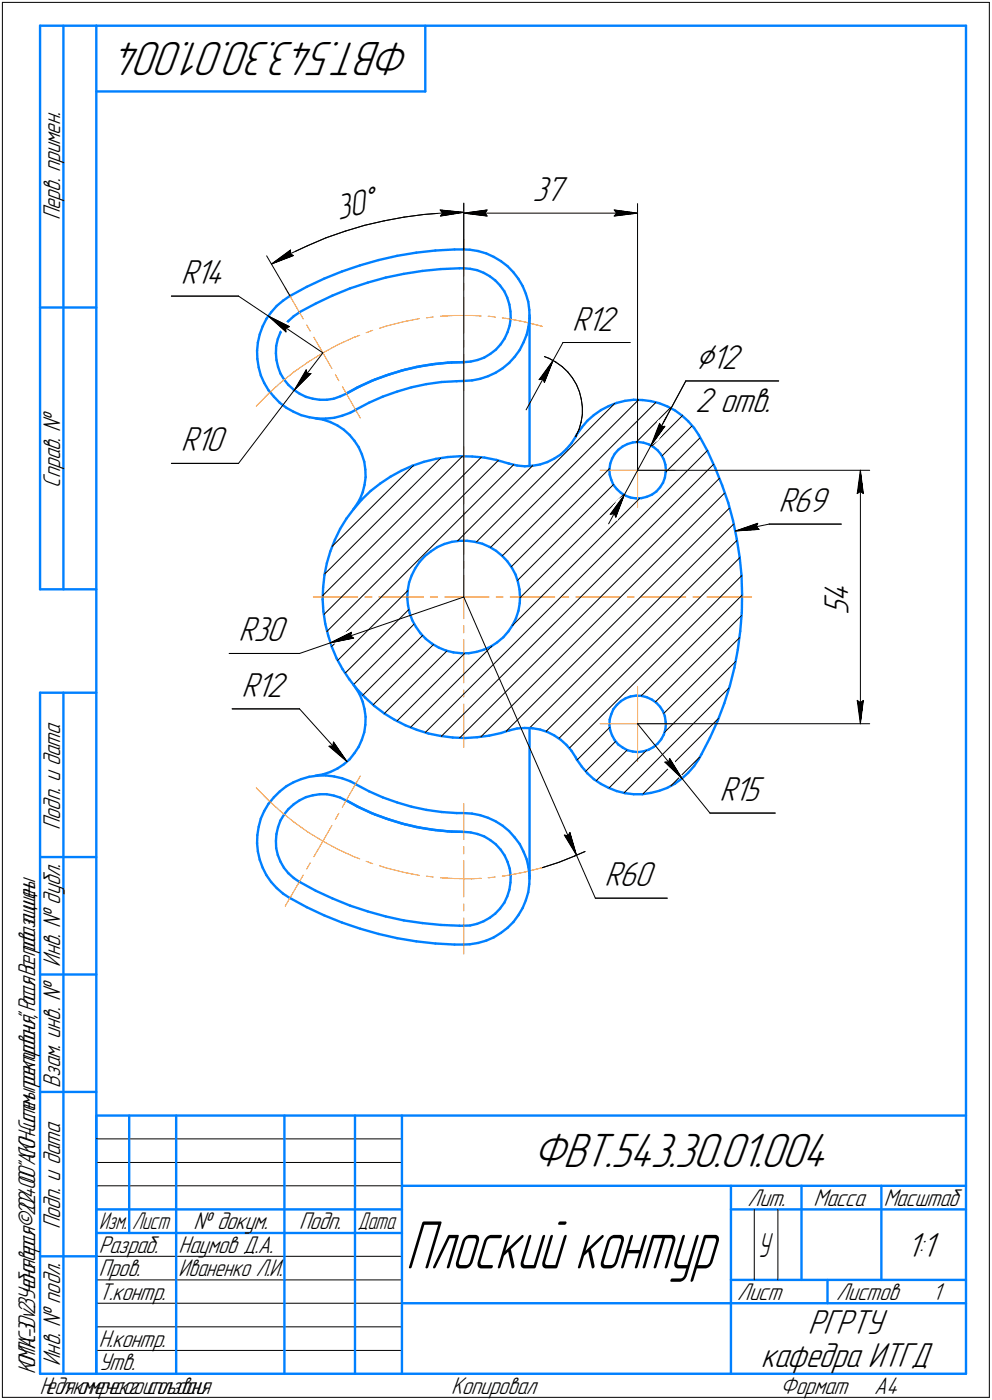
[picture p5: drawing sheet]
<svg xmlns="http://www.w3.org/2000/svg" width="211mm" height="298mm" viewBox="0 0 211 298" stroke-linecap="round" stroke-linejoin="round" font-family="sans-serif">
<defs><g id="words">
<text font-size="15.3" x="86.3" y="270.1">Плоский контур</text>
<g font-size="10.9">
<text x="87.7" y="9" transform="rotate(-180 87.7 9)">ФВТ.543.30.01.004</text>
<text x="113.3" y="248.5">ФВТ.543.30.01.004</text>
</g>
<text font-size="8.5" x="147.9" y="78.6">⌀12</text>
<g font-size="7.8">
<text x="72" y="46.8" transform="rotate(-15 72 46.8)">30°</text>
<text x="113.3" y="42.8">37</text>
<text x="38.5" y="60.5">R14</text>
<text x="121.8" y="70.4">R12</text>
<text x="147.9" y="87.7">2 отв.</text>
<text x="38.5" y="96.1">R10</text>
<text x="165.7" y="109">R69</text>
<text x="180.5" y="131" transform="rotate(-90 180.5 131)">5</text>
<text x="180.5" y="128.2" transform="rotate(-90 180.5 128.2)">4</text>
<text x="50.8" y="136.6">R30</text>
<text x="51.4" y="148.4">R12</text>
<text x="153.1" y="170.6">R15</text>
<text x="128.6" y="188.7">R60</text>
<text x="192.9" y="267.5">1:1</text>
<text x="171.9" y="284.1">РГРТУ</text>
<text x="161.9" y="291">кафедра ИТГД</text>
</g>
<text font-size="7.6" x="161.3" y="267.5">У</text>
<g font-size="5.5">
<text x="12.8" y="46.9" transform="rotate(-90 12.8 46.9)">Перв. примен.</text>
<text x="12.8" y="103.8" transform="rotate(-90 12.8 103.8)">Справ. №</text>
<text x="12.8" y="176.7" transform="rotate(-90 12.8 176.7)">Подп. и дата</text>
<text x="12.8" y="205.8" transform="rotate(-90 12.8 205.8)">Инв. № дубл.</text>
<text x="12.8" y="231.6" transform="rotate(-90 12.8 231.6)">Взам. инв. №</text>
<text x="159.1" y="256.8">Лит.</text>
<text x="173.1" y="256.8">Масса</text>
<text x="12.8" y="261.7" transform="rotate(-90 12.8 261.7)">Подп. и дата</text>
<text x="41.2" y="261.8">№ докум.</text>
<text x="63.6" y="261.8">Подп.</text>
<text x="21" y="266.8">Разраб.</text>
<text x="38" y="266.8">Наумов Д.А.</text>
<text x="21" y="271.8">Пров.</text>
<text x="21" y="276.8">Т.контр.</text>
<text x="156.9" y="276.8">Лист</text>
<text x="177.9" y="276.8">Листов</text>
<text x="198.4" y="276.8">1</text>
<text x="21" y="286.8">Н.контр.</text>
<text x="12.8" y="290.8" transform="rotate(-90 12.8 290.8)">Инв. № подл.</text>
<text x="21" y="291.8">Утв.</text>
<text x="96" y="296.8">Копировал</text>
<text x="166" y="296.8">Формат</text>
<text x="186" y="296.8">A4</text>
</g>
<g font-size="5.4">
<text x="188" y="256.8">Масштаб</text>
<text x="21.1" y="261.8">Изм.</text>
<text x="28.1" y="261.8">Лист</text>
<text x="76.1" y="261.8">Дата</text>
<text x="38" y="271.8">Иваненко Л.И.</text>
<text x="7.5" y="292.5" transform="rotate(-90 7.5 292.5)">КОМПАС-3Dv23Учебнаяверсия©2024ООО&quot;АСКОН-Системыпроектирования&quot;,Россия.Всеправазащищены.</text>
<text x="8.5" y="296.8">Недлякоммерческогоиспользования</text>
</g>
</g></defs>
<g fill="none" stroke="#0080ff" stroke-width=".51">
<path d="M8.5 5.5v120zM8.5 5.5h12zM13.5 5.5v120zM20.5 5.5v287zM20.5 5.5h185zM20.5 19.5h70zM90.5 5.5v14zM205.5 5.5v287zM69 59.3l3.8-1.5zM72.8 57.8l3.8-1.3zM76.6 56.5l3.9-1.1zM80.5 55.4l4-.9z"/>
<path d="M82.1 59.1l3.8-.8zM84.5 54.5l4.1-.7zM85.9 58.3l4-.6zM88.6 53.8l4-.5zM89.9 57.7l3.9-.4zM92.6 53.3l4.1-.2zM93.8 57.3l4-.2zM96.7 53.1h2zM97.8 57.1h.9zM98.6 53.1l1.4 .1zM98.6 57.1l1.4 .1zM100 53.2l1.7 .3z"/>
<path d="M100 57.2l1.5 .3zM101.5 57.5l1.4 .6zM101.7 53.5l1.8 .5zM102.9 58.1l1.3 .7zM103.5 54l1.5 .7zM104.2 58.8l1.2 .9zM105 54.7l1.6 .9zM105.4 59.7l1 1.1zM106.6 55.6l1.4 1.1zM108 56.7l1.2 1.3zM109.2 58l1.1 1.4zM110.3 59.4l.9 1.5z"/>
<path d="M8.5 65.5h12zM54.7 74.7l.1 1.7zM54.8 76.4l.2 1.8zM54.9 72.9l-.2 1.8zM55 78.2l.5 1.7zM55.3 71.2l-.4 1.7zM55.5 79.9l.7 1.7zM55.9 69.5l-.6 1.7zM56.7 67.9l-.8 1.6zM57.7 66.5l-1 1.4zM58.7 75.2l.1 1.5zM58.8 73.7l-.1 1.5z"/>
<path d="M58.8 76.7l.4 1.4zM58.9 65.1l1.3-1.1zM58.9 65.1l-1.2 1.4zM59.1 72.2l-.3 1.5zM59.2 78.1l.5 1.4zM59.7 70.8l-.6 1.4zM59.7 79.5l.8 1.3zM60.2 64l1.5-1zM60.4 69.5l-.7 1.3zM61.4 68.4l1.1-1.1zM61.4 68.4l-1 1.1zM61.6 63l3.6-1.9z"/>
<path d="M62.5 67.3l1.2-.8zM63.7 66.5l3.5-1.9zM65.2 61.1l3.8-1.8zM67.2 64.6l3.5-1.7zM70.7 62.9l3.8-1.5zM74.5 61.4l3.7-1.2zM78.2 60.2l3.9-1.1zM82.2 79.9l3.2-1zM82.9 79.7l3.2-1zM85.4 78.9l3.2-.8zM86.1 78.7l3.3-.7zM88.6 78.1l3.3-.5z"/>
<path d="M89.4 78l3.2-.5zM91.9 77.6l3.4-.4zM92.6 77.5l3.4-.3zM95.3 77.2l3.4-.1zM96 77.2l2.7-.1zM98.7 77.1l1.4-.1zM100.1 77l1.5-.3zM101.6 76.7l1.4-.6zM103 76.1l1.3-.7zM104.3 75.4l1.2-.9zM105.4 79.4l1.6-1zM106.4 60.8l.9 1.2z"/>
<path d="M106.5 73.3l-1 1.2zM107 78.4l1.3-1.1zM107.3 62l.6 1.4zM107.4 72.1l-.9 1.2zM107.9 63.4l.5 1.5zM108 70.7l-.6 1.4zM108.4 64.9l.2 1.4zM108.4 69.3l-.4 1.4zM108.6 66.3l.1 1.5zM108.7 67.8l-.3 1.5zM109.5 76l-1.2 1.3zM110.6 74.5l-1.1 1.5z"/>
<path d="M111.2 60.9l.7 1.6zM111.4 72.9l-.8 1.6zM111.9 62.5l.5 1.7zM112 71.3l-.6 1.6zM112.4 64.2l.2 1.8zM112.4 69.5l-.4 1.8zM112.6 66l.1 1.8zM112.7 67.8l-.3 1.7zM112.7 67.1v32.1zM56.2 81.6l.9 1.5zM57.1 83.1l1.2 1.3zM58.3 84.4l1.2 1.3z"/>
<path d="M59.5 85.7l1.4 1.1zM60.5 80.8l.9 1.2zM60.9 86.8l1.5 .9zM61.4 82l1.1 1zM62.4 87.7l1.7 .7zM62.5 83l1.2 .8zM63.7 83.8l1.4 .7zM64.1 88.4l1.7 .4zM65.1 84.5l1.4 .4zM65.8 88.8l1.8 .3zM66.5 84.9l1.5 .2zM67.1 89.1l1.6 .3z"/>
<path d="M67.6 89.1h1.7zM68 85.1h1.5zM68.7 89.4l1.6 .5zM69.3 89.1l1.8-.1zM69.5 85.1l1.5-.2zM70.3 89.9l1.5 .7zM71 84.9l1.4-.5zM71.1 89l1.7-.5zM71.8 90.6l1.4 .9zM72.4 84.4l1.3-.6zM72.8 88.5l1.7-.6zM73.2 91.5l1.2 1.1z"/>
<path d="M73.7 83.8l2.9-1.6zM73.7 83.8l2.3-1.3zM74.4 92.6l1 1.3zM74.5 87.9l1.2-.6zM75.4 93.9l.9 1.3zM75.6 87.3l2.9-1.6zM76 82.5l3-1.4zM76.3 95.2l.7 1.5zM76.6 82.2l3.1-1.4zM77 96.7l.5 1.6zM77.5 98.3l.2 1.7zM77.7 100l.1 1.6z"/>
<path d="M78.5 85.7l2.9-1.3zM79 81.1l3.2-1.2zM79.7 80.8l3.2-1.1zM81.4 84.4l3.1-1zM84.5 83.4l3-.9zM87.5 82.5l3.2-.7zM87.7 99.2l2.5-.9zM90.2 98.3l2.5-.6zM90.7 81.8l3.2-.5zM92.7 97.7l2.6-.4zM93.9 81.3l3.2-.1zM95.3 97.3l2.6-.2z"/>
<path d="M97.1 81.2l1.6-.1zM97.9 97.1l2.6 .1zM98.7 81.1l1.7-.1zM100.4 81l1.8-.3zM100.5 97.2l2.6 .2zM102.2 80.7l1.7-.6zM103.1 97.4l2.5 .5zM103.9 80.1l1.5-.7zM105.6 97.9l2.5 .8zM108.1 98.7h.3zM108.4 98.7l1.6 .4zM110 99.1l1.6 .2z"/>
<path d="M111.6 99.3l1.7-.1zM113.3 99.2l1.6-.3zM114.9 98.9l1.5-.5zM116.4 98.4l1.5-.8zM117.9 97.6l1.4-.9zM119.3 96.7l1.2-1.1zM121.6 94.4l-1.1 1.2zM122.5 93l-.9 1.4zM122.7 92.5l-.2 .5zM123.8 91l-1.1 1.5zM125 89.6l1.3-1.2zM125 89.6l-1.2 1.4z"/>
<path d="M126.3 88.4l1.5-1.1zM127.8 87.3l1.7-.8zM129.5 86.5l1.7-.7zM129.7 99.9v1.1zM129.8 98.7l-.1 1.2zM130.2 97.6l-.4 1.1zM130.8 96.6l-.6 1zM131.2 85.8l1.8-.5zM131.5 95.8l1-.7zM131.5 95.8l-.7 .8zM132.5 95.1l1-.6zM133 85.3l1.8-.2z"/>
<path d="M133.5 94.5l1.1-.3zM134.6 94.2l1.1-.1zM134.8 85.1l1.9 .1zM135.7 94.1l1.2 .2zM136.7 85.2l1.8 .2zM136.9 94.3l1.1 .3zM138 94.6l1 .6zM138.5 85.4l1.8 .5zM139 95.2l.9 .7zM139.9 95.9l.8 .9zM140.3 85.9l1.7 .6zM140.7 96.8l.5 1z"/>
<path d="M141.2 97.8l.4 1.1zM141.6 98.9l.1 1.2zM142 86.5l1.6 .9zM143.6 87.4l1.5 1zM145.1 88.4l1.3 1.3zM146.4 89.7l1.3 1.4zM147.7 91.1l1 1.5zM148.7 92.6l1.8 3.5zM150.5 96.1l1.7 3.6zM152.2 99.7l1.4 3.6zM69.5 119.9l-.5 2.5zM70.3 117.4l-.8 2.5z"/>
<path d="M71.2 115l-.9 2.4zM72.4 112.6l-1.2 2.4zM73.7 110.4l-1.3 2.2zM75.3 108.3l-1.6 2.1zM75.7 107.8l-.5 .6zM76.5 106.3l-.8 1.5zM77 106.3l1.9-1.8zM77 106.3l-1.7 2zM77.2 104.8l-.7 1.5zM77.6 103.2l-.4 1.6zM77.8 101.6l-.2 1.6zM78.9 104.5l2-1.5z"/>
<path d="M80.9 103l2.2-1.5zM83.1 101.5l2.2-1.3zM85.3 100.2l2.4-1zM89.2 119.7l-.9 1.3zM90.4 118.4l1.3-1zM90.4 118.4l-1.2 1.3zM91.7 117.4l1.3-.9zM93 116.5l1.5-.7zM94.5 115.8l1.6-.4zM96.1 115.4l1.7-.3zM97.8 115.1h1.6zM99.4 115.1l1.6 .3z"/>
<path d="M101 115.4l1.6 .4zM102.6 115.8l1.5 .6zM104.1 116.4l1.5 .9zM105.6 117.3l1.2 1zM106.8 118.3l1.1 1.2zM107.9 119.5l1 1.3zM129.7 101l.3 1.2zM130 102.2l.5 1zM130.5 103.2l.7 .9zM131.2 104.1l.9 .8zM132.1 104.9l1 .7zM133.1 105.6l1.1 .3z"/>
<path d="M134.2 105.9l1.2 .2zM135.4 106.1h1.1zM136.5 106.1l1.1-.3zM137.6 105.8l1.1-.5zM138.7 105.3l.9-.7zM140.4 103.7l-.8 .9zM141.1 102.8l-.7 .9zM141.4 101.7l-.3 1.1zM141.6 100.5l-.2 1.2zM141.7 100.1l-.1 .4zM153.6 103.3l1.3 3.8zM154.9 107.1l1.1 3.8z"/>
<path d="M156 110.9l.7 3.9zM156.7 114.8l.7 3.8zM157.4 118.6l.4 3.9zM8.5 125.5h12zM68.6 127.6l.2 2.6zM68.7 125l-.1 2.6zM68.8 130.2l.4 2.6zM69 122.4l-.3 2.6zM69.2 132.8l.6 2.5zM69.8 135.3l.8 2.5zM70.6 137.8l1 2.4zM86.6 127.3l.2 1.6z"/>
<path d="M86.8 125.6l-.2 1.7zM86.8 128.9l.4 1.6zM87 124l-.2 1.6zM87.2 130.5l.5 1.6zM87.6 122.5l-.6 1.5zM87.7 132.1l.8 1.4zM88.3 121l-.7 1.5zM88.5 133.5l1 1.3zM89.5 134.8l1.1 1.2zM90.6 136l1.3 1zM91.9 137l1.5 .9zM93.4 137.9l1.5 .6z"/>
<path d="M94.9 138.5l1.6 .4zM96.5 138.9l1.6 .2zM98.1 139.1h1.6zM99.7 139.1l1.7-.3zM101.4 138.8l1.5-.5zM102.9 138.3l1.5-.6zM104.4 137.7l1.4-.9zM105.8 136.8l1.3-1.1zM108.1 134.5l-1 1.2zM108.9 120.8l.8 1.5zM109.1 133.1l-1 1.4zM109.7 122.3l.5 1.5z"/>
<path d="M109.8 131.6l-.7 1.5zM110.2 123.8l.3 1.7zM110.3 130l-.5 1.6zM110.5 125.5l.1 1.6zM110.6 128.4l-.3 1.6zM110.6 127.1v1.3zM157 138.3l-.8 3.9zM157.5 134.4l-.5 3.9zM157.8 122.5l.1 4zM157.8 130.4l-.3 4zM157.9 126.5l-.1 3.9zM8.5 147.5v145z"/>
<path d="M8.5 147.5h12zM13.5 147.5v145zM71.6 140.2l1.3 2.3zM72.9 142.5l1.4 2.2zM74.3 144.7l1.6 2zM75.2 145.8l.5 .7zM75.7 146.5l.8 1.4zM75.9 146.7l1.8 1.9zM76.3 159l-.9 1.4zM76.5 147.9l.7 1.5zM77 157.5l-.7 1.5zM77.2 149.4l.4 1.6z"/>
<path d="M77.5 155.9l-.5 1.6zM77.6 151l.2 1.6zM77.7 148.6l1.9 1.7zM77.7 154.3l-.2 1.6zM77.8 152.6l-.1 1.7zM79.6 150.3l2.1 1.6zM81.7 151.9l2.2 1.3zM83.9 153.2l2.3 1.2zM86.2 154.4l2.5 1zM88.7 155.4l2.5 .8zM91.2 156.2l2.5 .5zM93.7 156.7l2.6 .3z"/>
<path d="M96.3 157l2.6 .1zM98.9 157.1l2.6-.1zM101.5 157l2.6-.4zM104.1 156.6l2.5-.5zM106.6 156.1l1.5-.5zM108.1 155.6l.3-.1zM108.4 155.5l1.6-.4zM110 155.1l1.6-.1zM111.6 155l1.7 .1zM112.7 155v32.1zM113.3 155.1l1.6 .2zM114.9 155.3l1.5 .5z"/>
<path d="M116.4 155.8l1.5 .8zM117.9 156.6l1.4 .9zM119.3 157.5l1.2 1.1zM120.5 158.6l1.1 1.3zM121.6 159.9l.9 1.4zM129.7 154.3l.1 1.2zM129.7 153.2v1.1zM129.8 155.5l.4 1.1zM130 152.1l-.3 1.1zM130.2 156.6l.6 1zM130.5 151l-.5 1.1zM130.8 157.6l.7 .9z"/>
<path d="M131.2 150.1l-.7 .9zM131.2 150.1l.9-.8zM131.5 158.5l1 .7zM132.1 149.3l1-.6zM132.5 159.2l1 .5zM133.1 148.7l1.1-.4zM133.5 159.7l1.1 .3zM134.2 148.3l1.2-.2zM135.4 148.1l1.1 .1zM136.5 148.2l1.1 .2zM136.9 160l1.1-.4zM137.6 148.4l1.1 .6z"/>
<path d="M138 159.6l1-.5zM138.7 149l.9 .6zM139 159.1l.9-.8zM139.6 149.6l.8 .9zM140.4 150.5l.7 .9zM140.7 157.4l-.8 .9zM141.1 151.4l.3 1.1zM141.2 156.4l-.5 1zM141.4 152.5l.2 1.2zM141.6 155.3l-.4 1.1zM141.6 153.7l.1 .4zM141.7 154.1l-.1 1.2z"/>
<path d="M151 157.1l-1.8 3.5zM152.7 153.5l-1.7 3.6zM154.1 149.7l-1.4 3.8zM155.3 146l-1.2 3.7zM156.2 142.2l-.9 3.8zM54.7 179.5l.2 1.8zM54.8 177.8l-.1 1.7zM55 176.1l-.2 1.7zM55.5 174.3l-.5 1.8zM56.2 172.7l-.7 1.6zM57.1 171.1l-.9 1.6zM58.3 169.8l-1.2 1.3z"/>
<path d="M58.3 169.8l1.2-1.3zM58.7 179l.1 1.6zM58.8 177.6l-.1 1.4zM59.2 176.1l-.4 1.5zM59.5 168.5l1.4-1.1zM59.7 174.7l-.5 1.4zM60.5 173.4l-.8 1.3zM60.9 167.4l1.5-.8zM61.4 172.3l-.9 1.1zM61.4 172.3l1.1-1zM62.4 166.6l1.7-.7zM62.5 171.3l1.2-.9z"/>
<path d="M63.7 170.4l1.4-.7zM64.1 165.9l1.7-.5zM65.1 169.7l1.4-.4zM65.8 165.4l1.8-.2zM66.5 169.3l1.5-.2zM67.1 165.2l1.6-.3zM67.6 165.2l1.7-.1zM68 169.1h1.5zM68.7 164.9l1.6-.5zM69.3 165.1l1.8 .2zM69.5 169.1l1.5 .3zM70.3 164.4l1.5-.8z"/>
<path d="M71 169.4l1.4 .4zM71.1 165.3l1.7 .4zM71.8 163.6l1.4-.9zM72.4 169.8l1.3 .7zM72.8 165.7l1.7 .6zM73.2 162.7l1.2-1zM73.7 170.4l2.9 1.6zM73.7 170.4l2.3 1.3zM74.5 166.3l1.2 .7zM75.4 160.4l-1 1.3zM75.6 167l2.9 1.5zM76 171.7l3 1.4z"/>
<path d="M76.6 172l3.1 1.4zM78.5 168.5l2.9 1.3zM79 173.1l3.2 1.2zM79.7 173.4l3.2 1.1zM81.4 169.8l3.1 1.1zM82.2 174.3l3.2 1zM82.9 174.5l3.2 1zM84.5 170.9l3 .9zM85.4 175.3l3.2 .8zM86.1 175.5l3.3 .7zM87.5 171.8l3.2 .6zM88.6 176.1l3.3 .6z"/>
<path d="M89.4 176.2l3.2 .5zM90.7 172.4l3.2 .5zM91.9 176.7l3.4 .3zM92.6 176.7l3.4 .4zM93.9 172.9l3.2 .2zM95.3 177l3.4 .1zM96 177.1h2.7zM97.1 173.1h1.6zM98.7 173.1l1.7 .1zM98.7 177.1l1.4 .1zM100.1 177.2l1.5 .4zM100.4 173.2l1.8 .4z"/>
<path d="M101.6 177.6l1.4 .5zM102.2 173.6l1.7 .5zM103 178.1l1.3 .8zM103.9 174.1l1.5 .8zM104.3 178.9l1.2 .9zM105.4 174.9l1.6 .9zM105.5 179.8l1 1.1zM107 175.8l1.3 1.2zM108.3 177l1.2 1.3zM109.5 178.3l1.1 1.4zM110.6 179.7l.8 1.6zM122.5 161.3l.2 .4z"/>
<path d="M122.7 161.7l1.1 1.5zM123.8 163.2l1.2 1.4zM125 164.6l1.3 1.3zM126.3 165.9l1.5 1zM127.8 166.9l1.7 .9zM129.5 167.8l1.7 .6zM131.2 168.4l1.8 .5zM133 168.9l1.8 .2zM134.6 160l1.1 .1zM134.8 169.1h1.9zM135.7 160.1l1.2-.1zM136.7 169.1l1.8-.3z"/>
<path d="M138.5 168.8l1.8-.4zM140.3 168.4l1.7-.6zM142 167.8l1.6-1zM143.6 166.8l1.5-1zM145.1 165.8l1.3-1.3zM147.7 163.1l-1.3 1.4zM148.7 161.6l-1 1.5zM149.2 160.6l-.5 1zM8.5 182.5h12zM54.9 181.3l.4 1.7zM55.3 183l.6 1.7zM55.9 184.7l.8 1.6z"/>
<path d="M56.7 186.3l1 1.5zM57.7 187.8l1.2 1.3zM58.8 180.6l.3 1.4zM58.9 189.1l1.3 1.2zM59.1 182l.6 1.4zM59.7 183.4l.7 1.3zM60.2 190.3l1.5 .9zM60.4 184.7l1 1.2zM61.4 185.9l1.1 1zM61.6 191.2l3.6 2zM62.5 186.9l1.2 .9zM63.7 187.7l3.5 2z"/>
<path d="M65.2 193.2l3.8 1.7zM67.2 189.7l3.5 1.6zM69 194.9l3.8 1.5zM70.7 191.3l3.8 1.5zM72.8 196.4l3.8 1.3zM74.5 192.8l3.7 1.3zM76.6 197.7l3.9 1.2zM78.2 194.1l3.9 1zM80.5 198.9l4 .9zM82.1 195.1l3.8 .9zM84.5 199.8l4.1 .6zM85.9 196l4 .5z"/>
<path d="M89.9 196.5l3.9 .4zM93.8 196.9l4 .2zM97.8 197.1h.9zM98.6 197.1l1.4-.1zM100 197l1.5-.3zM101.5 196.7l1.4-.6zM102.9 196.1l1.3-.7zM104.2 195.4l1.2-.9zM105 199.6l1.6-1zM106.4 193.4l-1 1.1zM106.5 180.9l.9 1.2zM106.6 198.6l1.4-1z"/>
<path d="M107.3 192.2l-.9 1.2zM107.4 182.1l.6 1.4zM107.9 190.8l-.6 1.4zM108 183.5l.4 1.4zM108.4 189.4l-.5 1.4zM108.4 184.9l.3 1.5zM108.6 187.9l-.2 1.5zM108.7 186.4l-.1 1.5zM109.2 196.3l-1.2 1.3zM110.3 194.8l-1.1 1.5zM111.2 193.3l-.9 1.5zM111.4 181.3l.6 1.6z"/>
<path d="M111.9 191.7l-.7 1.6zM112 182.9l.4 1.8zM112.4 190l-.5 1.7zM112.4 184.7l.3 1.7zM112.6 188.2l-.2 1.8zM112.7 186.4l-.1 1.8zM8.5 207.5h12zM88.6 200.4l4 .5zM92.6 200.9l4.1 .2zM96.7 201.1h2zM98.6 201.1h1.4zM100 201.1l1.7-.3z"/>
<path d="M101.7 200.8l1.8-.5zM103.5 200.3l1.5-.7zM8.5 232.5h12zM20.5 237.5h185zM20.5 237.5v55zM27.5 237.5v25zM37.5 237.5v55zM60.5 237.5v55zM75.5 237.5v55zM85.5 237.5v55zM20.5 257.5h65zM85.5 252.5h120z"/>
<path d="M155.5 252.5v40zM155.5 257.5h15zM170.5 252.5v20zM170.5 257.5h35zM187.5 252.5v20zM8.5 267.5h12zM20.5 262.5h65zM85.5 277.5h70zM155.5 277.5h50zM155.5 272.5h50zM176.1 272.5v5zM8.5 292.5h12z"/>
<path d="M20.5 292.5h185z"/>
</g>
<g fill="none" stroke="#ff8000" stroke-width=".21">
<path d="M98.7 51.1v7.7zM60.7 61.3l3.8 6.6zM62.5 79.2l3-2.1zM65.2 69.2l.8 1.3zM65.5 77.1l3.2-2zM66.8 71.8l1.9 3.3zM68.7 75.1l3.2-1.7zM68.7 75.1l1.9 3.4zM71.3 79.8l.8 1.3zM71.9 73.4l3.3-1.5zM75.2 71.9l1.3-.5zM77.9 70.8l.8-.2z"/>
<path d="M78.7 70.6l.6-.3zM80.8 69.9l1.4-.5zM82.2 69.4l3.5-.9zM85.7 68.5l3.5-.7zM90.7 67.7l1.5-.2zM93.7 67.3l3-.1zM96.7 67.2h3.7zM98.7 60.3v1.5zM98.7 63.3v3.8zM98.7 75.5v7.6zM98.7 72.5v1.4zM98.7 67.1v3.9z"/>
<path d="M100.4 67.2l2 .1zM103.9 67.3h.2zM104.1 67.3l1.3 .2zM106.8 67.7l.9 .1zM107.7 67.8l3.6 .7zM111.3 68.5l3.6 .9zM114.9 69.4l.5 .1zM57 84l2.7-2.5zM57 84l-2.5 2.5zM59.7 81.5l2.8-2.3zM72.9 82.4l3.8 6.6zM98.7 95.1v9.2z"/>
<path d="M135.6 92.1v8zM98.7 105.8v1.5zM98.7 108.8v9.2zM98.7 119.5v1.5zM127.7 100.1h7.9zM135.6 100.1v8zM135.6 100.1h8.1zM66.7 127.1h9.4zM77.6 127.1h1.5zM80.6 127.1h9.5zM91.6 127.1h1.5zM94.6 127.1h9.4z"/>
<path d="M98.7 136.2v9.2zM98.7 133.2v1.5zM98.7 127.1v4.6zM98.7 122.5v4.6zM105.6 127.1h1.4zM108.5 127.1h4.8zM113.3 127.1h4.7zM119.5 127.1h1.5zM122.5 127.1h9.5zM133.5 127.1h1.5zM136.5 127.1h9.4zM147.4 127.1h1.6z"/>
<path d="M150.4 127.1h9.5zM98.7 149.9v9.2zM98.7 146.9v1.5zM127.7 154.1h7.9zM135.6 154.1v8zM135.6 146.1v8zM135.6 154.1h8.1zM54.5 167.8l2.5 2.4zM57 170.2l2.7 2.5zM59.7 172.7l2.8 2.3zM62.5 175l3 2.2zM65.5 177.2l3.2 1.9z"/>
<path d="M68.7 179.1l3.2 1.7zM68.7 179.1l-1.9 3.3zM70.6 175.8l-1.9 3.3zM72.1 173.2l-.8 1.3zM76.7 165.2l-3.9 6.7zM98.7 171.1v7.7zM64.5 186.3l-3.8 6.6zM66 183.7l-.8 1.3zM71.9 180.8l3.3 1.6zM75.2 182.4l1.3 .5zM77.9 183.4l.8 .3zM78.7 183.7l.6 .2z"/>
<path d="M80.8 184.3l1.4 .5zM82.2 184.8l3.5 .9zM85.7 185.7l3.5 .7zM90.7 186.5l1.5 .2zM93.7 186.9l3 .2zM96.7 187.1h3.7zM98.7 195.5v7.6zM98.7 192.5v1.4zM98.7 187.1v3.9zM98.7 180.3v1.5zM98.7 183.3v3.8zM100.4 187.1l2-.1z"/>
<path d="M103.9 186.9h.2zM104.1 186.9l1.3-.2zM106.8 186.5l.9-.1zM107.7 186.4l3.6-.6zM111.3 185.8l3.6-.9zM114.9 184.9l.5-.2z"/>
</g>
<g fill="none" stroke="#000" stroke-width=".21">
<path d="M.5 .5v297zM.5 .5h210zM210.5 .5v297zM56.7 54.5l5 8.5zM57.7 56.2l3.8-2.1zM57.7 56.2l4.1-3zM57.7 56.2l4.7-1.8zM61.5 54.1l3.9-1.8zM61.7 54.1l.7 .3zM61.8 53.2l-.1 .9zM65.4 52.3l4-1.7zM69.4 50.6l4-1.4z"/>
<path d="M73.4 49.2l4.2-1.2zM77.6 48l4.1-1zM81.7 47l4.3-.8zM86 46.2l4.2-.5zM90.2 45.7l4.3-.4zM93.6 44.7l.5 .7zM93.6 44.7l5.1 .5zM93.7 46l5-.8zM94.1 45.4l-.4 .6zM94.5 45.3l4.2-.1zM98.7 43.3v83.8zM98.7 43.2v9.9z"/>
<path d="M98.7 45.4l4.9-.7zM98.7 45.4l4.9 .6zM98.7 45.4h36.9zM103.2 45.4l.4 .6zM103.6 44.7l-.4 .7zM130.7 46l4.9-.6zM130.7 44.7l.5 .7zM130.7 44.7l4.9 .7zM131.2 45.4l-.5 .6zM135.6 43.3v56.8zM36.5 63h14.2zM50.7 63l6.4 4.3z"/>
<path d="M57.1 67.3l4.5 2.2zM57.1 67.3l3.7 3.4zM57.1 67.3l11.6 7.8zM60.8 69.8l.8-.3zM60.8 69.8v.9zM65.1 78.7l-2.5 4.4zM65.1 78.7l.3 .8zM65.4 79.5h.8zM66.2 79.5l-3.6 3.6zM68.7 75.1l-6.1 8zM115.8 75.9l1 .4zM116.8 76.3l1.5 .8z"/>
<path d="M117.7 76.7l-1.9 4.7zM117.7 76.7l-3 4.1zM117.7 76.7l-5.8 10.6zM118.3 77.1l1.3 1zM119.6 78.1l1.2 1.1zM119.8 72.9l-2.1 3.8zM119.8 72.9h14.3zM120.8 79.2l1 1.3zM36.5 98.7h14.2zM62.6 83.1l-11.9 15.6zM113.3 99.2l-16 16zM114.7 80.8l.8-.1z"/>
<path d="M115.5 80.7l.3 .7zM121.8 80.5l.9 1.4zM122.7 81.9l.6 1.5zM123.2 91.5l-.7 1.5zM123.3 83.4l.4 1.6zM123.6 89.9l-.4 1.6zM123.7 85l.2 1.6zM123.9 88.3l-.3 1.6zM123.9 86.6v1.7zM130.8 85.9l-29.5 29.5zM138.5 94.8l-5.7 10.6zM138.7 94.9l6.5-6.4z"/>
<path d="M140.3 90.1l.4 .8zM140.3 90.1l-1.8 4.7zM140.7 90.9l.7-.1zM140.8 97.1l6.5-6.5zM141.4 90.8l-2.9 4zM141.8 88.7l-3.3 6.1zM142.6 86.8l-7.2 7.3zM145.9 81.1l-7.4 13.7zM145.9 81.1h19.8zM70.6 116.4l17.3-17.3zM104.4 116.6l31.5-31.5zM106.8 118.4l32.8-32.8z"/>
<path d="M129.8 109.5l.9-.2zM130.7 109.3l.3 .8zM132.8 105.4l-3 4.1zM132.8 105.4l-1.8 4.7zM132.8 105.4l-3.3 6.1zM135.6 100.1h49.4zM141.6 100.5l7.4-7.3zM154.2 104.9l-51.9 52zM155.2 108.1l-47.6 47.6zM156.5 113.1l4.7-1.7zM156.5 113.1l5-.4zM156.5 113.1l7.1-1.5z"/>
<path d="M156.8 115l-40.6 40.7zM157.4 118.8l-38.5 38.4zM160.9 112.2l.6 .5zM161.2 111.4l-.3 .8zM163.6 111.6h15.4zM182.4 105.1l.6-.5zM183 100.1l.7 5zM183 104.6l.7 .5zM183 100.1l-.6 5zM183 100.1v54zM48.8 139.1h14.9zM63.7 139.1l6.6-2.2z"/>
<path d="M68.6 126.8l29.8-29.7zM68.9 130.8l33.5-33.4zM69.1 122.2l24.7-24.7zM69.5 134.5l36.5-36.5zM70.3 136.9l4.5-2.3zM70.3 136.9l4.9-1zM70.3 136.9l28.4-9.8zM70.6 137.7l38.7-38.8zM74.6 135.4l.6 .5zM74.8 134.6l-.2 .8zM98.7 127.1l24 55zM98.8 139.1l-14.4 14.4z"/>
<path d="M108.8 120.7l20.9-20.9zM109.1 133.2l27-27.1zM110.1 123.6l20.4-20.4zM110.6 127.3l22-22zM157.8 131.1l-18.4 18.4zM157.8 122.6l-36.7 36.7zM157.9 126.7l-21.5 21.5zM49.4 150.9h14.3zM63.7 150.9l10.1 11.3zM70 158.9l3.8 3.3zM70 158.9l.8-.1zM71 158l-.2 .8z"/>
<path d="M71 158l2.8 4.2zM71.9 140.6l14.9-14.8zM73.4 143.3l13.6-13.5zM75.2 145.8l12.9-12.9zM77.2 148.1l12.7-12.8zM79.4 150.1l12.8-12.9zM81.8 151.9l13.3-13.3zM87.3 154.9l17.4-17.4zM90.5 156l60-60zM93.9 156.7l57.9-57.9zM97.8 157.1l55.3-55.3zM112.7 155l43.4-43.5z"/>
<path d="M129.7 154.9l-6.9 6.9zM131 157.9l-6.4 6.4zM135.6 154.1h49.4zM135.6 154.1l9.5 11.7zM137.5 159.8l-8 8zM141.2 151.9l16.2-16.2zM141.3 156l15.2-15.2zM182.4 149.1l.6 5zM182.4 149.1l.6 .5zM183 149.6l.7-.5zM183.7 149.1l-.7 5zM120.1 177.8l2.6 4.3z"/>
<path d="M120.1 177.8l.7 .2zM121.2 177.2l-.4 .8zM121.2 177.2l1.5 4.9zM126.8 166.2l6.6-6.5zM132.8 168.8l22.3-22.3zM136.8 169.1l16.1-16.1zM141.4 162.3l3.7 3.5zM141.4 162.3h.8zM142.5 161.5l-.3 .8zM142.5 161.5l2.6 4.3zM142.7 167.4l6.2-6.3zM145.1 165.8l5.9 7.3z"/>
<path d="M151 173.1h13.9zM115.4 184.7l3.5-1.1zM118.9 183.6l3.4-1.3zM122.3 182.3l2.2-1zM122.7 182.1l4 9.1zM126.7 191.2h15.3zM20.5 247.5h65zM20.5 252.5h65zM20.5 242.5h65zM160.5 257.5v15zM165.5 257.5v15zM20.5 267.5h65z"/>
<path d="M20.5 272.5h65zM20.5 277.5h65zM.5 297.5h210zM20.5 282.5h65zM20.5 287.5h65z"/>
</g>
<g fill="#fff" stroke="#fff" stroke-width=".21">
<path d="M132.7 105.5h.1zM132.6 105.6h.2zM132.6 105.6h.2zM132.5 105.7h.3zM132.4 105.7h.4zM132.4 105.8h.4zM132.3 105.8h.5zM132.2 105.9h.6zM132.1 105.9h.7zM132.1 106h.7zM132 106.1h.8zM132 106.1h.8zM131.9 106.2h.9zM131.8 106.2h1zM131.7 106.3h1.1zM131.7 106.3h1zM131.6 106.4h1.1zM131.5 106.5h1.2zM131.5 106.5h1.2zM131.4 106.6h1.3zM131.3 106.6h1.4zM131.3 106.7h1.4zM131.2 106.7h1.5zM131.2 106.8h1.5zM131.2 106.8h1.4zM131.1 106.9h1.5zM131.1 107h1.5zM131 107h1.6zM131 107.1h1.6zM131 107.1h1.6zM130.9 107.2h1.7zM130.9 107.2h1.7zM130.8 107.3h1.8zM130.8 107.4h1.8zM130.7 107.4h1.9zM130.7 107.5h1.8zM130.7 107.5h1.8zM130.6 107.6h1.9zM130.6 107.6h1.9zM130.6 107.7h1.9zM130.5 107.8h2zM130.4 107.8h2zM130.4 107.9h2zM130.4 107.9h2zM130.3 108h2.1zM130.3 108h2.1zM130.3 108.1h2zM130.2 108.1h2.1zM130.2 108.2h2.1zM130.2 108.3h2zM130.1 108.3h2.1zM130 108.4h2.2zM130 108.4h2.2zM130 108.5h2.2zM129.9 108.5h2.2zM129.9 108.6h2.2zM129.8 108.7h2.3zM129.8 108.7h2.3zM129.8 108.8h2.3zM129.7 108.8h2.3zM129.7 108.9h2.3zM129.7 108.9h2.3zM129.6 109h2.4zM129.5 109.1h2.5zM129.5 109.1h2.5zM129.5 109.2h2.4zM129.4 109.2h2.5zM129.4 109.3h2.5zM129.4 109.3h2.5zM129.3 109.4h2.6zM129.3 109.4h2.5zM129.3 109.5h2.5zM129.2 109.6h2.6zM129.1 109.6h2.6zM129.1 109.7h2.6zM129.2 109.7h2.5zM129.3 109.8h2.4zM129.4 109.8h2.3zM129.5 109.9h2.1zM129.7 110h1.9zM129.8 110h1.8zM129.9 110.1h1.7zM130 110.1h1.6zM130.1 110.2h1.5zM130.2 110.2h1.3zM130.3 110.3h1.2zM130.4 110.3h1.1zM130.6 110.4h.9zM130.7 110.5h.8zM130.8 110.5h.6zM130.9 110.6h.5zM131 110.6h.4zM131.1 110.7h.2zM131.2 110.7h.1z"/>
<path d="M140 89.5h.2zM140 89.5h.3zM140 89.6h.4zM140 89.6h.5zM140 89.7h.6zM139.9 89.7h.8zM139.9 89.8h.9zM139.9 89.9h1zM139.9 89.9h1.2zM139.9 90h1.2zM139.8 90h1.4zM139.8 90.1h1.5zM139.8 90.1h1.6zM139.8 90.2h1.7zM139.8 90.3h1.8zM139.7 90.3h2zM139.7 90.4h2.1zM139.7 90.4h2.2zM139.6 90.5h2.4zM139.6 90.5h2.5zM139.6 90.6h2.6zM139.6 90.6h2.6zM139.6 90.7h2.5zM139.5 90.8h2.6zM139.5 90.8h2.6zM139.5 90.9h2.5zM139.5 90.9h2.5zM139.5 91h2.4zM139.4 91h2.5zM139.4 91.1h2.4zM139.4 91.2h2.4zM139.4 91.2h2.4zM139.4 91.3h2.3zM139.3 91.3h2.4zM139.3 91.4h2.3zM139.3 91.4h2.3zM139.2 91.5h2.4zM139.2 91.6h2.3zM139.2 91.6h2.2zM139.2 91.7h2.2zM139.2 91.7h2.2zM139.1 91.8h2.2zM139.1 91.8h2.2zM139.1 91.9h2.2zM139.1 91.9h2.1zM139.1 92h2.1zM139 92.1h2.2zM139 92.1h2.1zM139 92.2h2.1zM139 92.2h2.1zM139 92.3h2zM138.9 92.3h2zM138.9 92.4h2zM138.9 92.5h2zM138.9 92.5h1.9zM138.9 92.6h1.9zM138.8 92.6h1.9zM138.8 92.7h1.9zM138.8 92.7h1.9zM138.7 92.8h1.9zM138.7 92.9h1.9zM138.7 92.9h1.8zM138.7 93h1.8zM138.7 93h1.7zM138.7 93.1h1.7zM138.7 93.1h1.7zM138.7 93.2h1.6zM138.7 93.2h1.6zM138.7 93.3h1.6zM138.7 93.4h1.5zM138.7 93.4h1.5zM138.7 93.5h1.5zM138.7 93.5h1.4zM138.6 93.6h1.4zM138.6 93.6h1.4zM138.6 93.7h1.3zM138.6 93.8h1.3zM138.6 93.8h1.2zM138.6 93.9h1.2zM138.6 93.9h1zM138.6 94h1zM138.6 94h.9zM138.6 94.1h.9zM138.6 94.1h.8zM138.6 94.2h.7zM138.6 94.3h.6zM138.6 94.3h.6zM138.6 94.4h.5zM138.6 94.4h.4zM138.6 94.5h.4zM138.6 94.5h.3zM138.6 94.6h.2zM138.6 94.7h.1zM138.6 94.7h.1z"/>
<path d="M147.9 72.9h10.5zM147.9 72.9h10.5zM147.9 73h10.5zM147.9 73h10.5zM147.9 73.1h10.5zM147.9 73.2h10.5zM147.9 73.2h10.5zM147.9 73.3h10.5zM147.9 73.3h10.5zM147.9 73.4h10.5zM147.9 73.4h10.5zM147.9 73.5h10.5zM147.9 73.5h10.5zM147.9 73.6h10.5zM147.9 73.7h10.5zM147.9 73.7h10.5zM147.9 73.8h10.5zM147.9 73.8h10.5zM147.9 73.9h10.5zM147.9 73.9h10.5zM147.9 74h10.5zM147.9 74.1h10.5zM147.9 74.1h10.5zM147.9 74.2h10.5zM147.9 74.2h10.5zM147.9 74.3h10.5zM147.9 74.3h10.5zM147.9 74.4h10.5zM147.9 74.5h10.5zM147.9 74.5h10.5zM147.9 74.6h10.5zM147.9 74.6h10.5zM147.9 74.7h10.5zM147.9 74.7h10.5zM147.9 74.8h10.5zM147.9 74.8h10.5zM147.9 74.9h10.5zM147.9 75h10.5zM147.9 75h10.5zM147.9 75.1h10.5zM147.9 75.1h10.5zM147.9 75.2h10.5zM147.9 75.2h10.5zM147.9 75.3h10.5zM147.9 75.4h10.5zM147.9 75.4h10.5zM147.9 75.5h10.5zM147.9 75.5h10.5zM147.9 75.6h10.5zM147.9 75.6h10.5zM147.9 75.7h10.5zM147.9 75.7h10.5zM147.9 75.8h10.5zM147.9 75.9h10.5zM147.9 75.9h10.5zM147.9 76h10.5zM147.9 76h10.5zM147.9 76.1h10.5zM147.9 76.1h10.5zM147.9 76.2h10.5zM147.9 76.3h10.5zM147.9 76.3h10.5zM147.9 76.4h10.5zM147.9 76.4h10.5zM147.9 76.5h10.5zM147.9 76.5h10.5zM147.9 76.6h10.5zM147.9 76.7h10.5zM147.9 76.7h10.5zM147.9 76.8h10.5zM147.9 76.8h10.5zM147.9 76.9h10.5zM147.9 76.9h10.5zM147.9 77h10.5zM147.9 77h10.5zM147.9 77.1h10.5zM147.9 77.2h10.5zM147.9 77.2h10.5zM147.9 77.3h10.5zM147.9 77.3h10.5zM147.9 77.4h10.5zM147.9 77.4h10.5zM147.9 77.5h10.5zM147.9 77.6h10.5zM147.9 77.6h10.5zM147.9 77.7h10.5zM147.9 77.7h10.5zM147.9 77.8h10.5zM147.9 77.8h10.5zM147.9 77.9h10.5zM147.9 77.9h10.5zM147.9 78h10.5zM147.9 78.1h10.5zM147.9 78.1h10.5zM147.9 78.2h10.5zM147.9 78.2h10.5zM147.9 78.3h10.5zM147.9 78.3h10.5zM147.9 78.4h10.5zM147.9 78.5h10.5zM147.9 78.5h10.5zM147.9 78.6h10.5zM147.9 78.6h10.5zM147.9 78.7h10.5zM147.9 78.7h10.5zM147.9 78.8h10.5zM147.9 78.9h10.5zM147.9 78.9h10.5zM147.9 79h10.5zM147.9 79h10.5zM147.9 79.1h10.5zM147.9 79.1h10.5zM147.9 79.2h10.5zM147.9 79.2h10.5zM147.9 79.3h10.5zM147.9 79.4h10.5zM147.9 79.4h10.5zM147.9 79.5h10.5zM147.9 79.5h10.5zM147.9 79.6h10.5zM147.9 79.6h10.5zM147.9 79.7h10.5zM147.9 79.8h10.5zM147.9 79.8h10.5zM147.9 79.9h10.5zM147.9 79.9h10.5zM147.9 80h10.5zM147.9 80h10.5z"/>
<path d="M147.9 82.1h15.7zM147.9 82.2h15.7zM147.9 82.2h15.7zM147.9 82.3h15.7zM147.9 82.4h15.7zM147.9 82.4h15.7zM147.9 82.5h15.7zM147.9 82.5h15.7zM147.9 82.6h15.7zM147.9 82.6h15.7zM147.9 82.7h15.7zM147.9 82.7h15.7zM147.9 82.8h15.7zM147.9 82.9h15.7zM147.9 82.9h15.7zM147.9 83h15.7zM147.9 83h15.7zM147.9 83.1h15.7zM147.9 83.1h15.7zM147.9 83.2h15.7zM147.9 83.3h15.7zM147.9 83.3h15.7zM147.9 83.4h15.7zM147.9 83.4h15.7zM147.9 83.5h15.7zM147.9 83.5h15.7zM147.9 83.6h15.7zM147.9 83.7h15.7zM147.9 83.7h15.7zM147.9 83.8h15.7zM147.9 83.8h15.7zM147.9 83.9h15.7zM147.9 83.9h15.7zM147.9 84h15.7zM147.9 84h15.7zM147.9 84.1h15.7zM147.9 84.2h15.7zM147.9 84.2h15.7zM147.9 84.3h15.7zM147.9 84.3h15.7zM147.9 84.4h15.7zM147.9 84.4h15.7zM147.9 84.5h15.7zM147.9 84.6h15.7zM147.9 84.6h15.7zM147.9 84.7h15.7zM147.9 84.7h15.7zM147.9 84.8h15.7zM147.9 84.8h15.7zM147.9 84.9h15.7zM147.9 84.9h15.7zM147.9 85h15.7zM147.9 85.1h15.7zM147.9 85.1h15.7zM147.9 85.2h15.7zM147.9 85.2h15.7zM147.9 85.3h15.7zM147.9 85.3h15.7zM147.9 85.4h15.7zM147.9 85.5h15.7zM147.9 85.5h15.7zM147.9 85.6h15.7zM147.9 85.6h15.7zM147.9 85.7h15.7zM147.9 85.7h15.7zM147.9 85.8h15.7zM147.9 85.9h15.7zM147.9 85.9h15.7zM147.9 86h15.7zM147.9 86h15.7zM147.9 86.1h15.7zM147.9 86.1h15.7zM147.9 86.2h15.7zM147.9 86.2h15.7zM147.9 86.3h15.7zM147.9 86.4h15.7zM147.9 86.4h15.7zM147.9 86.5h15.7zM147.9 86.5h15.7zM147.9 86.6h15.7zM147.9 86.6h15.7zM147.9 86.7h15.7zM147.9 86.8h15.7zM147.9 86.8h15.7zM147.9 86.9h15.7zM147.9 86.9h15.7zM147.9 87h15.7zM147.9 87h15.7zM147.9 87.1h15.7zM147.9 87.2h15.7zM147.9 87.2h15.7zM147.9 87.3h15.7zM147.9 87.3h15.7zM147.9 87.4h15.7zM147.9 87.4h15.7zM147.9 87.5h15.7zM147.9 87.5h15.7zM147.9 87.6h15.7zM147.9 87.7h15.7zM147.9 87.7h15.7zM147.9 87.8h15.7zM147.9 87.8h15.7zM147.9 87.9h15.7zM147.9 87.9h15.7zM147.9 88h15.7zM147.9 88.1h15.7zM147.9 88.1h15.7zM147.9 88.2h15.7zM147.9 88.2h15.7zM147.9 88.3h15.7zM147.9 88.3h15.7zM147.9 88.4h15.7zM147.9 88.4h15.7zM147.9 88.5h15.7zM147.9 88.6h15.7zM147.9 88.6h15.7zM147.9 88.7h15.7zM147.9 88.7h15.7zM147.9 88.8h15.7zM147.9 88.8h15.7zM147.9 88.9h15.7zM147.9 89h15.7zM147.9 89h15.7zM147.9 89.1h15.7zM147.9 89.1h15.7zM147.9 89.2h15.7z"/>
<path d="M161.5 110.8h.2zM161.3 110.9h.4zM161.1 110.9h.6zM161 111h.7zM160.8 111h.9zM160.6 111.1h1.1zM160.5 111.1h1.2zM160.4 111.2h1.3zM160.2 111.3h1.5zM160 111.3h1.7zM159.9 111.4h1.9zM159.7 111.4h2.1zM159.5 111.5h2.3zM159.3 111.5h2.5zM159.2 111.6h2.6zM159.1 111.6h2.7zM158.9 111.7h2.9zM158.7 111.8h3.1zM158.6 111.8h3.2zM158.4 111.9h3.4zM158.2 111.9h3.6zM158 112h3.9zM158 112h3.9zM157.9 112.1h4zM157.8 112.2h4.1zM157.8 112.2h4.1zM157.6 112.3h4.3zM157.6 112.3h4.3zM157.5 112.4h4.4zM157.4 112.4h4.6zM157.3 112.5h4.7zM157.3 112.6h4.7zM157.1 112.6h4.9zM157.1 112.7h4.9zM157 112.7h5.1zM156.9 112.8h5.2zM156.8 112.8h5.3zM156.7 112.9h5.4zM156.6 112.9h5.5zM156.6 113h5.5zM156.5 113.1h5.6zM156.7 113.1h5.4zM157 113.2h5.1zM157.3 113.2h4.1zM157.5 113.3h3.1zM157.8 113.3h2.1zM158.1 113.4h1z"/>
<path d="M165.7 103.4h11.3zM165.7 103.5h11.3zM165.7 103.5h11.3zM165.7 103.6h11.3zM165.7 103.6h11.3zM165.7 103.7h11.3zM165.7 103.7h11.3zM165.7 103.8h11.3zM165.7 103.9h11.3zM165.7 103.9h11.3zM165.7 104h11.3zM165.7 104h11.3zM165.7 104.1h11.3zM165.7 104.1h11.3zM165.7 104.2h11.3zM165.7 104.3h11.3zM165.7 104.3h11.3zM165.7 104.4h11.3zM165.7 104.4h11.3zM165.7 104.5h11.3zM165.7 104.5h11.3zM165.7 104.6h11.3zM165.7 104.6h11.3zM165.7 104.7h11.3zM165.7 104.8h11.3zM165.7 104.8h11.3zM165.7 104.9h11.3zM165.7 104.9h11.3zM165.7 105h11.3zM165.7 105h11.3zM165.7 105.1h11.3zM165.7 105.2h11.3zM165.7 105.2h11.3zM165.7 105.3h11.3zM165.7 105.3h11.3zM165.7 105.4h11.3zM165.7 105.4h11.3zM165.7 105.5h11.3zM165.7 105.6h11.3zM165.7 105.6h11.3zM165.7 105.7h11.3zM165.7 105.7h11.3zM165.7 105.8h11.3zM165.7 105.8h11.3zM165.7 105.9h11.3zM165.7 105.9h11.3zM165.7 106h11.3zM165.7 106.1h11.3zM165.7 106.1h11.3zM165.7 106.2h11.3zM165.7 106.2h11.3zM165.7 106.3h11.3zM165.7 106.3h11.3zM165.7 106.4h11.3zM165.7 106.5h11.3zM165.7 106.5h11.3zM165.7 106.6h11.3zM165.7 106.6h11.3zM165.7 106.7h11.3zM165.7 106.7h11.3zM165.7 106.8h11.3zM165.7 106.8h11.3zM165.7 106.9h11.3zM165.7 107h11.3zM165.7 107h11.3zM165.7 107.1h11.3zM165.7 107.1h11.3zM165.7 107.2h11.3zM165.7 107.2h11.3zM165.7 107.3h11.3zM165.7 107.4h11.3zM165.7 107.4h11.3zM165.7 107.5h11.3zM165.7 107.5h11.3zM165.7 107.6h11.3zM165.7 107.6h11.3zM165.7 107.7h11.3zM165.7 107.8h11.3zM165.7 107.8h11.3zM165.7 107.9h11.3zM165.7 107.9h11.3zM165.7 108h11.3zM165.7 108h11.3zM165.7 108.1h11.3zM165.7 108.1h11.3zM165.7 108.2h11.3zM165.7 108.3h11.3zM165.7 108.3h11.3zM165.7 108.4h11.3zM165.7 108.4h11.3zM165.7 108.5h11.3zM165.7 108.5h11.3zM165.7 108.6h11.3zM165.7 108.7h11.3zM165.7 108.7h11.3zM165.7 108.8h11.3zM165.7 108.8h11.3zM165.7 108.9h11.3zM165.7 108.9h11.3zM165.7 109h11.3zM165.7 109.1h11.3zM165.7 109.1h11.3zM165.7 109.2h11.3zM165.7 109.2h11.3zM165.7 109.3h11.3zM165.7 109.3h11.3zM165.7 109.4h11.3zM165.7 109.4h11.3zM165.7 109.5h11.3zM165.7 109.6h11.3zM165.7 109.6h11.3zM165.7 109.7h11.3zM165.7 109.7h11.3zM165.7 109.8h11.3zM165.7 109.8h11.3zM165.7 109.9h11.3zM165.7 110h11.3zM165.7 110h11.3zM165.7 110.1h11.3zM165.7 110.1h11.3zM165.7 110.2h11.3zM165.7 110.2h11.3zM165.7 110.3h11.3zM165.7 110.3h11.3zM165.7 110.4h11.3zM165.7 110.5h11.3zM165.7 110.5h11.3z"/>
<path d="M142.5 160.8h.1zM142.5 160.8h.2zM142.4 160.9h.3zM142.4 160.9h.3zM142.2 161h.6zM142.2 161h.6zM142.1 161.1h.8zM142.1 161.1h.8zM142 161.2h.9zM141.9 161.3h1.1zM141.8 161.3h1.2zM141.8 161.4h1.2zM141.7 161.4h1.3zM141.6 161.5h1.5zM141.6 161.5h1.5zM141.5 161.6h1.6zM141.4 161.7h1.8zM141.4 161.7h1.9zM141.3 161.8h2zM141.2 161.8h2.1zM141.2 161.9h2.1zM141.1 161.9h2.3zM141.1 162h2.3zM140.9 162.1h2.5zM140.9 162.1h2.6zM140.8 162.2h2.7zM140.8 162.2h2.7zM140.7 162.3h2.9zM140.8 162.3h2.8zM140.8 162.4h2.9zM140.9 162.4h2.8zM140.9 162.5h2.8zM141 162.6h2.8zM141.1 162.6h2.7zM141.1 162.7h2.7zM141.2 162.7h2.7zM141.2 162.8h2.7zM141.3 162.8h2.6zM141.3 162.9h2.6zM141.4 163h2.6zM141.4 163h2.6zM141.5 163.1h2.5zM141.6 163.1h2.5zM141.7 163.2h2.5zM141.7 163.2h2.5zM141.8 163.3h2.4zM141.8 163.4h2.4zM141.9 163.4h2.4zM142 163.5h2.3zM142 163.5h2.3zM142.1 163.6h2.3zM142.1 163.6h2.3zM142.2 163.7h2.2zM142.2 163.7h2.3zM142.3 163.8h2.2zM142.4 163.9h2.2zM142.4 163.9h2.2zM142.5 164h2.1zM142.6 164h2zM142.6 164.1h2zM142.7 164.1h2zM142.7 164.2h2zM142.8 164.3h1.9zM142.9 164.3h1.8zM142.9 164.4h1.8zM143 164.4h1.7zM143 164.5h1.8zM143.1 164.5h1.7zM143.1 164.6h1.7zM143.2 164.6h1.6zM143.3 164.7h1.5zM143.3 164.8h1.5zM143.4 164.8h1.4zM143.4 164.9h1.5zM143.5 164.9h1.4zM143.7 165h1.2zM143.8 165h1.1zM143.9 165.1h1zM144 165.2h.9zM144.1 165.2h.8zM144.2 165.3h.8zM144.3 165.3h.7zM144.4 165.4h.6zM144.5 165.4h.6zM144.6 165.5h.5zM144.7 165.6h.4zM144.8 165.6h.3zM144.9 165.7h.2z"/>
<path d="M153.1 165h9.9zM153.1 165h9.9zM153.1 165.1h9.9zM153.1 165.2h9.9zM153.1 165.2h9.9zM153.1 165.3h9.9zM153.1 165.3h9.9zM153.1 165.4h9.9zM153.1 165.4h9.9zM153.1 165.5h9.9zM153.1 165.6h9.9zM153.1 165.6h9.9zM153.1 165.7h9.9zM153.1 165.7h9.9zM153.1 165.8h9.9zM153.1 165.8h9.9zM153.1 165.9h9.9zM153.1 165.9h9.9zM153.1 166h9.9zM153.1 166.1h9.9zM153.1 166.1h9.9zM153.1 166.2h9.9zM153.1 166.2h9.9zM153.1 166.3h9.9zM153.1 166.3h9.9zM153.1 166.4h9.9zM153.1 166.5h9.9zM153.1 166.5h9.9zM153.1 166.6h9.9zM153.1 166.6h9.9zM153.1 166.7h9.9zM153.1 166.7h9.9zM153.1 166.8h9.9zM153.1 166.8h9.9zM153.1 166.9h9.9zM153.1 167h9.9zM153.1 167h9.9zM153.1 167.1h9.9zM153.1 167.1h9.9zM153.1 167.2h9.9zM153.1 167.2h9.9zM153.1 167.3h9.9zM153.1 167.4h9.9zM153.1 167.4h9.9zM153.1 167.5h9.9zM153.1 167.5h9.9zM153.1 167.6h9.9zM153.1 167.6h9.9zM153.1 167.7h9.9zM153.1 167.8h9.9zM153.1 167.8h9.9zM153.1 167.9h9.9zM153.1 167.9h9.9zM153.1 168h9.9zM153.1 168h9.9zM153.1 168.1h9.9zM153.1 168.1h9.9zM153.1 168.2h9.9zM153.1 168.3h9.9zM153.1 168.3h9.9zM153.1 168.4h9.9zM153.1 168.4h9.9zM153.1 168.5h9.9zM153.1 168.5h9.9zM153.1 168.6h9.9zM153.1 168.7h9.9zM153.1 168.7h9.9zM153.1 168.8h9.9zM153.1 168.8h9.9zM153.1 168.9h9.9zM153.1 168.9h9.9zM153.1 169h9.9zM153.1 169.1h9.9zM153.1 169.1h9.9zM153.1 169.2h9.9zM153.1 169.2h9.9zM153.1 169.3h9.9zM153.1 169.3h9.9zM153.1 169.4h9.9zM153.1 169.4h9.9zM153.1 169.5h9.9zM153.1 169.6h9.9zM153.1 169.6h9.9zM153.1 169.7h9.9zM153.1 169.7h9.9zM153.1 169.8h9.9zM153.1 169.8h9.9zM153.1 169.9h9.9zM153.1 170h9.9zM153.1 170h9.9zM153.1 170.1h9.9zM153.1 170.1h9.9zM153.1 170.2h9.9zM153.1 170.2h9.9zM153.1 170.3h9.9zM153.1 170.3h9.9zM153.1 170.4h9.9zM153.1 170.5h9.9zM153.1 170.5h9.9zM153.1 170.6h9.9zM153.1 170.6h9.9zM153.1 170.7h9.9zM153.1 170.7h9.9zM153.1 170.8h9.9zM153.1 170.9h9.9zM153.1 170.9h9.9zM153.1 171h9.9zM153.1 171h9.9zM153.1 171.1h9.9zM153.1 171.1h9.9zM153.1 171.2h9.9zM153.1 171.3h9.9zM153.1 171.3h9.9zM153.1 171.4h9.9zM153.1 171.4h9.9zM153.1 171.5h9.9zM153.1 171.5h9.9zM153.1 171.6h9.9zM153.1 171.6h9.9zM153.1 171.7h9.9zM153.1 171.8h9.9zM153.1 171.8h9.9zM153.1 171.9h9.9zM153.1 171.9h9.9zM153.1 172h9.9zM153.1 172h9.9z"/>
<path d="M121.5 176.6h.1zM121.4 176.7h.2zM121.2 176.7h.4zM121.1 176.8h.6zM121 176.8h.7zM120.8 176.9h.9zM120.7 177h1zM120.6 177h1.2zM120.5 177.1h1.3zM120.3 177.1h1.5zM120.2 177.2h1.6zM120.1 177.2h1.7zM120 177.3h1.8zM119.8 177.3h2zM119.7 177.4h2.2zM119.6 177.5h2.3zM119.5 177.5h2.4zM119.3 177.6h2.6zM119.4 177.6h2.5zM119.4 177.7h2.5zM119.4 177.7h2.5zM119.5 177.8h2.5zM119.5 177.9h2.5zM119.5 177.9h2.5zM119.6 178h2.4zM119.6 178h2.4zM119.7 178.1h2.3zM119.7 178.1h2.3zM119.7 178.2h2.4zM119.8 178.3h2.3zM119.8 178.3h2.3zM119.8 178.4h2.3zM119.8 178.4h2.3zM119.9 178.5h2.2zM119.9 178.5h2.2zM119.9 178.6h2.3zM120 178.6h2.2zM120 178.7h2.2zM120.1 178.8h2.1zM120.1 178.8h2.2zM120.1 178.9h2.2zM120.2 178.9h2.1zM120.2 179h2.1zM120.2 179h2.1zM120.3 179.1h2zM120.3 179.2h2zM120.3 179.2h2.1zM120.3 179.3h2.1zM120.4 179.3h2zM120.5 179.4h1.9zM120.5 179.4h1.9zM120.5 179.5h1.9zM120.5 179.5h1.9zM120.6 179.6h1.9zM120.6 179.7h1.9zM120.6 179.7h1.9zM120.7 179.8h1.8zM120.7 179.8h1.8zM120.7 179.9h1.8zM120.8 179.9h1.7zM120.8 180h1.8zM120.8 180.1h1.8zM120.8 180.1h1.8zM120.9 180.2h1.7zM121 180.2h1.7zM121 180.3h1.7zM121 180.3h1.7zM121 180.4h1.7zM121.1 180.5h1.6zM121.1 180.5h1.6zM121.1 180.6h1.6zM121.2 180.6h1.5zM121.2 180.7h1.5zM121.2 180.7h1.5zM121.2 180.8h1.5zM121.4 180.8h1.3zM121.4 180.9h1.3zM121.5 181h1.2zM121.5 181h1.2zM121.6 181.1h1.1zM121.6 181.1h1.1zM121.7 181.2h1zM121.8 181.2h.9zM121.8 181.3h.9zM121.9 181.4h.8zM121.9 181.4h.8zM122 181.5h.7zM122.1 181.5h.6zM122.1 181.6h.6zM122.2 181.6h.5zM122.3 181.7h.4zM122.3 181.8h.4zM122.4 181.8h.3zM122.4 181.9h.3zM122.5 181.9h.2zM122.5 182h.2z"/>
<path d="M128.6 183.1h11.4zM128.6 183.2h11.4zM128.6 183.2h11.4zM128.6 183.3h11.4zM128.6 183.3h11.4zM128.6 183.4h11.4zM128.6 183.4h11.4zM128.6 183.5h11.4zM128.6 183.6h11.4zM128.6 183.6h11.4zM128.6 183.7h11.4zM128.6 183.7h11.4zM128.6 183.8h11.4zM128.6 183.8h11.4zM128.6 183.9h11.4zM128.6 184h11.4zM128.6 184h11.4zM128.6 184.1h11.4zM128.6 184.1h11.4zM128.6 184.2h11.4zM128.6 184.2h11.4zM128.6 184.3h11.4zM128.6 184.3h11.4zM128.6 184.4h11.4zM128.6 184.5h11.4zM128.6 184.5h11.4zM128.6 184.6h11.4zM128.6 184.6h11.4zM128.6 184.7h11.4zM128.6 184.7h11.4zM128.6 184.8h11.4zM128.6 184.9h11.4zM128.6 184.9h11.4zM128.6 185h11.4zM128.6 185h11.4zM128.6 185.1h11.4zM128.6 185.1h11.4zM128.6 185.2h11.4zM128.6 185.3h11.4zM128.6 185.3h11.4zM128.6 185.4h11.4zM128.6 185.4h11.4zM128.6 185.5h11.4zM128.6 185.5h11.4zM128.6 185.6h11.4zM128.6 185.6h11.4zM128.6 185.7h11.4zM128.6 185.8h11.4zM128.6 185.8h11.4zM128.6 185.9h11.4zM128.6 185.9h11.4zM128.6 186h11.4zM128.6 186h11.4zM128.6 186.1h11.4zM128.6 186.2h11.4zM128.6 186.2h11.4zM128.6 186.3h11.4zM128.6 186.3h11.4zM128.6 186.4h11.4zM128.6 186.4h11.4zM128.6 186.5h11.4zM128.6 186.5h11.4zM128.6 186.6h11.4zM128.6 186.7h11.4zM128.6 186.7h11.4zM128.6 186.8h11.4zM128.6 186.8h11.4zM128.6 186.9h11.4zM128.6 186.9h11.4zM128.6 187h11.4zM128.6 187.1h11.4zM128.6 187.1h11.4zM128.6 187.2h11.4zM128.6 187.2h11.4zM128.6 187.3h11.4zM128.6 187.3h11.4zM128.6 187.4h11.4zM128.6 187.5h11.4zM128.6 187.5h11.4zM128.6 187.6h11.4zM128.6 187.6h11.4zM128.6 187.7h11.4zM128.6 187.7h11.4zM128.6 187.8h11.4zM128.6 187.8h11.4zM128.6 187.9h11.4zM128.6 188h11.4zM128.6 188h11.4zM128.6 188.1h11.4zM128.6 188.1h11.4zM128.6 188.2h11.4zM128.6 188.2h11.4zM128.6 188.3h11.4zM128.6 188.4h11.4zM128.6 188.4h11.4zM128.6 188.5h11.4zM128.6 188.5h11.4zM128.6 188.6h11.4zM128.6 188.6h11.4zM128.6 188.7h11.4zM128.6 188.8h11.4zM128.6 188.8h11.4zM128.6 188.9h11.4zM128.6 188.9h11.4zM128.6 189h11.4zM128.6 189h11.4zM128.6 189.1h11.4zM128.6 189.1h11.4zM128.6 189.2h11.4zM128.6 189.3h11.4zM128.6 189.3h11.4zM128.6 189.4h11.4zM128.6 189.4h11.4zM128.6 189.5h11.4zM128.6 189.5h11.4zM128.6 189.6h11.4zM128.6 189.7h11.4zM128.6 189.7h11.4zM128.6 189.8h11.4zM128.6 189.8h11.4zM128.6 189.9h11.4zM128.6 189.9h11.4zM128.6 190h11.4zM128.6 190h11.4zM128.6 190.1h11.4zM128.6 190.2h11.4z"/>
<path d="M71 157.3h.1zM71 157.4h.2zM70.9 157.4h.3zM70.8 157.5h.4zM70.8 157.5h.5zM70.7 157.6h.6zM70.7 157.6h.6zM70.6 157.7h.8zM70.6 157.8h.9zM70.5 157.8h1zM70.4 157.9h1.1zM70.4 157.9h1.2zM70.3 158h1.3zM70.3 158h1.3zM70.2 158.1h1.5zM70.1 158.2h1.6zM70 158.2h1.7zM70 158.3h1.8zM69.9 158.3h1.9zM69.8 158.4h2.1zM69.8 158.4h2.1zM69.7 158.5h2.2zM69.7 158.6h2.3zM69.6 158.6h2.4zM69.5 158.7h2.5zM69.4 158.7h2.7zM69.4 158.8h2.7zM69.3 158.8h2.8zM69.2 158.9h3zM69.3 158.9h2.9zM69.4 159h2.8zM69.4 159.1h2.9zM69.5 159.1h2.9zM69.5 159.2h2.9zM69.7 159.2h2.7zM69.7 159.3h2.8zM69.8 159.3h2.7zM69.8 159.4h2.7zM69.9 159.5h2.7zM70 159.5h2.6zM70 159.6h2.6zM70.1 159.6h2.6zM70.2 159.7h2.5zM70.2 159.7h2.6zM70.3 159.8h2.5zM70.4 159.9h2.4zM70.4 159.9h2.5zM70.5 160h2.4zM70.6 160h2.3zM70.6 160.1h2.4zM70.7 160.1h2.3zM70.8 160.2h2.2zM70.8 160.2h2.3zM70.9 160.3h2.3zM71 160.4h2.2zM71.1 160.4h2.1zM71.1 160.5h2.1zM71.2 160.5h2.1zM71.2 160.6h2.1zM71.3 160.6h2zM71.3 160.7h2zM71.5 160.8h1.8zM71.5 160.8h1.8zM71.6 160.9h1.8zM71.6 160.9h1.8zM71.7 161h1.7zM71.8 161h1.6zM71.9 161.1h1.5zM71.9 161.1h1.6zM72 161.2h1.5zM72 161.3h1.5zM72.1 161.3h1.4zM72.2 161.4h1.3zM72.4 161.4h1.2zM72.5 161.5h1.1zM72.6 161.5h1zM72.7 161.6h1zM72.8 161.7h.9zM72.9 161.7h.8zM73 161.8h.7zM73.2 161.8h.5zM73.3 161.9h.5zM73.4 161.9h.4zM73.5 162h.3zM73.6 162.1h.2zM73.7 162.1h.1z"/>
<path d="M51.4 142.8h10.3zM51.4 142.9h10.3zM51.4 142.9h10.3zM51.4 143h10.3zM51.4 143h10.3zM51.4 143.1h10.3zM51.4 143.1h10.3zM51.4 143.2h10.3zM51.4 143.3h10.3zM51.4 143.3h10.3zM51.4 143.4h10.3zM51.4 143.4h10.3zM51.4 143.5h10.3zM51.4 143.5h10.3zM51.4 143.6h10.3zM51.4 143.7h10.3zM51.4 143.7h10.3zM51.4 143.8h10.3zM51.4 143.8h10.3zM51.4 143.9h10.3zM51.4 143.9h10.3zM51.4 144h10.3zM51.4 144h10.3zM51.4 144.1h10.3zM51.4 144.2h10.3zM51.4 144.2h10.3zM51.4 144.3h10.3zM51.4 144.3h10.3zM51.4 144.4h10.3zM51.4 144.4h10.3zM51.4 144.5h10.3zM51.4 144.6h10.3zM51.4 144.6h10.3zM51.4 144.7h10.3zM51.4 144.7h10.3zM51.4 144.8h10.3zM51.4 144.8h10.3zM51.4 144.9h10.3zM51.4 144.9h10.3zM51.4 145h10.3zM51.4 145.1h10.3zM51.4 145.1h10.3zM51.4 145.2h10.3zM51.4 145.2h10.3zM51.4 145.3h10.3zM51.4 145.3h10.3zM51.4 145.4h10.3zM51.4 145.5h10.3zM51.4 145.5h10.3zM51.4 145.6h10.3zM51.4 145.6h10.3zM51.4 145.7h10.3zM51.4 145.7h10.3zM51.4 145.8h10.3zM51.4 145.9h10.3zM51.4 145.9h10.3zM51.4 146h10.3zM51.4 146h10.3zM51.4 146.1h10.3zM51.4 146.1h10.3zM51.4 146.2h10.3zM51.4 146.2h10.3zM51.4 146.3h10.3zM51.4 146.4h10.3zM51.4 146.4h10.3zM51.4 146.5h10.3zM51.4 146.5h10.3zM51.4 146.6h10.3zM51.4 146.6h10.3zM51.4 146.7h10.3zM51.4 146.8h10.3zM51.4 146.8h10.3zM51.4 146.9h10.3zM51.4 146.9h10.3zM51.4 147h10.3zM51.4 147h10.3zM51.4 147.1h10.3zM51.4 147.2h10.3zM51.4 147.2h10.3zM51.4 147.3h10.3zM51.4 147.3h10.3zM51.4 147.4h10.3zM51.4 147.4h10.3zM51.4 147.5h10.3zM51.4 147.5h10.3zM51.4 147.6h10.3zM51.4 147.7h10.3zM51.4 147.7h10.3zM51.4 147.8h10.3zM51.4 147.8h10.3zM51.4 147.9h10.3zM51.4 147.9h10.3zM51.4 148h10.3zM51.4 148.1h10.3zM51.4 148.1h10.3zM51.4 148.2h10.3zM51.4 148.2h10.3zM51.4 148.3h10.3zM51.4 148.3h10.3zM51.4 148.4h10.3zM51.4 148.4h10.3zM51.4 148.5h10.3zM51.4 148.6h10.3zM51.4 148.6h10.3zM51.4 148.7h10.3zM51.4 148.7h10.3zM51.4 148.8h10.3zM51.4 148.8h10.3zM51.4 148.9h10.3zM51.4 149h10.3zM51.4 149h10.3zM51.4 149.1h10.3zM51.4 149.1h10.3zM51.4 149.2h10.3zM51.4 149.2h10.3zM51.4 149.3h10.3zM51.4 149.4h10.3zM51.4 149.4h10.3zM51.4 149.5h10.3zM51.4 149.5h10.3zM51.4 149.6h10.3zM51.4 149.6h10.3zM51.4 149.7h10.3zM51.4 149.7h10.3zM51.4 149.8h10.3zM51.4 149.9h10.3zM51.4 149.9h10.3z"/>
<path d="M75 133.9h.1zM74.9 134h.2zM74.8 134.1h.3zM74.7 134.1h.5zM74.6 134.2h.6zM74.5 134.2h.7zM74.3 134.3h.9zM74.2 134.3h1zM74.1 134.4h1.1zM74 134.5h1.3zM73.9 134.5h1.4zM73.8 134.6h1.5zM73.7 134.6h1.7zM73.5 134.7h1.9zM73.4 134.7h2zM73.3 134.8h2.1zM73.2 134.8h2.2zM73.1 134.9h2.3zM73 135h2.5zM72.9 135h2.6zM72.8 135.1h2.7zM72.6 135.1h2.9zM72.5 135.2h3zM72.4 135.2h3.1zM72.3 135.3h3.3zM72.2 135.4h3.4zM72.1 135.4h3.5zM72 135.5h3.6zM71.9 135.5h3.7zM71.7 135.6h3.9zM71.7 135.6h4zM71.6 135.7h4.1zM71.6 135.7h4.1zM71.5 135.8h4.2zM71.5 135.9h4.2zM71.4 135.9h4.3zM71.3 136h4.5zM71.2 136h4.6zM71.2 136.1h4.6zM71.1 136.1h4.8zM71.1 136.2h4.8zM71 136.3h4.9zM71 136.3h4.6zM70.9 136.4h4.4zM70.8 136.4h4.2zM70.7 136.5h4zM70.7 136.5h3.8zM70.6 136.6h3.6zM70.6 136.7h3.3zM70.5 136.7h3.1zM70.4 136.8h2.9zM70.4 136.8h2.6zM70.3 136.9h2.5zM71.2 136.9h1.3z"/>
<path d="M50.7 131h11zM50.7 131.1h11zM50.7 131.1h11zM50.7 131.2h11zM50.7 131.2h11zM50.7 131.3h11zM50.7 131.3h11zM50.7 131.4h11zM50.7 131.5h11zM50.7 131.5h11zM50.7 131.6h11zM50.7 131.6h11zM50.7 131.7h11zM50.7 131.7h11zM50.7 131.8h11zM50.7 131.9h11zM50.7 131.9h11zM50.7 132h11zM50.7 132h11zM50.7 132.1h11zM50.7 132.1h11zM50.7 132.2h11zM50.7 132.2h11zM50.7 132.3h11zM50.7 132.4h11zM50.7 132.4h11zM50.7 132.5h11zM50.7 132.5h11zM50.7 132.6h11zM50.7 132.6h11zM50.7 132.7h11zM50.7 132.8h11zM50.7 132.8h11zM50.7 132.9h11zM50.7 132.9h11zM50.7 133h11zM50.7 133h11zM50.7 133.1h11zM50.7 133.2h11zM50.7 133.2h11zM50.7 133.3h11zM50.7 133.3h11zM50.7 133.4h11zM50.7 133.4h11zM50.7 133.5h11zM50.7 133.5h11zM50.7 133.6h11zM50.7 133.7h11zM50.7 133.7h11zM50.7 133.8h11zM50.7 133.8h11zM50.7 133.9h11zM50.7 133.9h11zM50.7 134h11zM50.7 134.1h11zM50.7 134.1h11zM50.7 134.2h11zM50.7 134.2h11zM50.7 134.3h11zM50.7 134.3h11zM50.7 134.4h11zM50.7 134.5h11zM50.7 134.5h11zM50.7 134.6h11zM50.7 134.6h11zM50.7 134.7h11zM50.7 134.7h11zM50.7 134.8h11zM50.7 134.8h11zM50.7 134.9h11zM50.7 135h11zM50.7 135h11zM50.7 135.1h11zM50.7 135.1h11zM50.7 135.2h11zM50.7 135.2h11zM50.7 135.3h11zM50.7 135.4h11zM50.7 135.4h11zM50.7 135.5h11zM50.7 135.5h11zM50.7 135.6h11zM50.7 135.6h11zM50.7 135.7h11zM50.7 135.7h11zM50.7 135.8h11zM50.7 135.9h11zM50.7 135.9h11zM50.7 136h11zM50.7 136h11zM50.7 136.1h11zM50.7 136.1h11zM50.7 136.2h11zM50.7 136.3h11zM50.7 136.3h11zM50.7 136.4h11zM50.7 136.4h11zM50.7 136.5h11zM50.7 136.5h11zM50.7 136.6h11zM50.7 136.7h11zM50.7 136.7h11zM50.7 136.8h11zM50.7 136.8h11zM50.7 136.9h11zM50.7 136.9h11zM50.7 137h11zM50.7 137h11zM50.7 137.1h11zM50.7 137.2h11zM50.7 137.2h11zM50.7 137.3h11zM50.7 137.3h11zM50.7 137.4h11zM50.7 137.4h11zM50.7 137.5h11zM50.7 137.6h11zM50.7 137.6h11zM50.7 137.7h11zM50.7 137.7h11zM50.7 137.8h11zM50.7 137.8h11zM50.7 137.9h11zM50.7 138h11zM50.7 138h11zM50.7 138.1h11z"/>
<path d="M65 78h.1zM64.9 78.1h.2zM64.9 78.1h.3zM64.9 78.2h.3zM64.9 78.2h.5zM64.8 78.3h.6zM64.8 78.3h.7zM64.7 78.4h.8zM64.7 78.5h.9zM64.7 78.5h1zM64.6 78.6h1.2zM64.6 78.6h1.2zM64.6 78.7h1.3zM64.6 78.7h1.3zM64.5 78.8h1.5zM64.5 78.9h1.6zM64.5 78.9h1.7zM64.4 79h1.9zM64.4 79h1.9zM64.3 79.1h2.1zM64.3 79.1h2.2zM64.3 79.2h2.3zM64.2 79.2h2.5zM64.2 79.3h2.5zM64.2 79.4h2.6zM64.2 79.4h2.7zM64.1 79.5h2.8zM64.1 79.5h2.8zM64.1 79.6h2.7zM64 79.6h2.8zM64 79.7h2.7zM64 79.8h2.7zM64 79.8h2.6zM63.9 79.9h2.6zM63.9 79.9h2.6zM63.8 80h2.6zM63.8 80h2.6zM63.8 80.1h2.5zM63.7 80.2h2.6zM63.7 80.2h2.5zM63.7 80.3h2.5zM63.7 80.3h2.4zM63.6 80.4h2.4zM63.6 80.4h2.4zM63.6 80.5h2.3zM63.5 80.5h2.4zM63.5 80.6h2.3zM63.4 80.7h2.4zM63.4 80.7h2.3zM63.4 80.8h2.2zM63.3 80.8h2.3zM63.3 80.9h2.2zM63.3 80.9h2.2zM63.3 81h2.1zM63.2 81.1h2.2zM63.2 81.1h2.1zM63.2 81.2h2zM63.1 81.2h2.1zM63.1 81.3h2zM63.1 81.3h2zM63.1 81.4h1.9zM63 81.4h2zM63 81.5h1.9zM63 81.6h1.9zM63 81.6h1.8zM63 81.7h1.7zM63 81.7h1.7zM63 81.8h1.6zM62.9 81.8h1.7zM62.9 81.9h1.6zM62.9 82h1.6zM62.9 82h1.5zM62.9 82.1h1.4zM62.9 82.1h1.4zM62.9 82.2h1.3zM62.9 82.2h1.2zM62.8 82.3h1.2zM62.8 82.4h1.1zM62.8 82.4h1zM62.8 82.5h.9zM62.8 82.5h.8zM62.8 82.6h.7zM62.8 82.6h.6zM62.7 82.7h.6zM62.7 82.7h.5zM62.7 82.8h.4zM62.7 82.9h.3zM62.7 82.9h.2zM62.7 83h.1z"/>
<path d="M38.4 90.5h10.4zM38.4 90.6h10.4zM38.4 90.6h10.4zM38.4 90.7h10.4zM38.4 90.8h10.4zM38.4 90.8h10.4zM38.4 90.9h10.4zM38.4 90.9h10.4zM38.4 91h10.4zM38.4 91h10.4zM38.4 91.1h10.4zM38.4 91.2h10.4zM38.4 91.2h10.4zM38.4 91.3h10.4zM38.4 91.3h10.4zM38.4 91.4h10.4zM38.4 91.4h10.4zM38.4 91.5h10.4zM38.4 91.6h10.4zM38.4 91.6h10.4zM38.4 91.7h10.4zM38.4 91.7h10.4zM38.4 91.8h10.4zM38.4 91.8h10.4zM38.4 91.9h10.4zM38.4 91.9h10.4zM38.4 92h10.4zM38.4 92.1h10.4zM38.4 92.1h10.4zM38.4 92.2h10.4zM38.4 92.2h10.4zM38.4 92.3h10.4zM38.4 92.3h10.4zM38.4 92.4h10.4zM38.4 92.5h10.4zM38.4 92.5h10.4zM38.4 92.6h10.4zM38.4 92.6h10.4zM38.4 92.7h10.4zM38.4 92.7h10.4zM38.4 92.8h10.4zM38.4 92.9h10.4zM38.4 92.9h10.4zM38.4 93h10.4zM38.4 93h10.4zM38.4 93.1h10.4zM38.4 93.1h10.4zM38.4 93.2h10.4zM38.4 93.2h10.4zM38.4 93.3h10.4zM38.4 93.4h10.4zM38.4 93.4h10.4zM38.4 93.5h10.4zM38.4 93.5h10.4zM38.4 93.6h10.4zM38.4 93.6h10.4zM38.4 93.7h10.4zM38.4 93.8h10.4zM38.4 93.8h10.4zM38.4 93.9h10.4zM38.4 93.9h10.4zM38.4 94h10.4zM38.4 94h10.4zM38.4 94.1h10.4zM38.4 94.1h10.4zM38.4 94.2h10.4zM38.4 94.3h10.4zM38.4 94.3h10.4zM38.4 94.4h10.4zM38.4 94.4h10.4zM38.4 94.5h10.4zM38.4 94.5h10.4zM38.4 94.6h10.4zM38.4 94.7h10.4zM38.4 94.7h10.4zM38.4 94.8h10.4zM38.4 94.8h10.4zM38.4 94.9h10.4zM38.4 94.9h10.4zM38.4 95h10.4zM38.4 95.1h10.4zM38.4 95.1h10.4zM38.4 95.2h10.4zM38.4 95.2h10.4zM38.4 95.3h10.4zM38.4 95.3h10.4zM38.4 95.4h10.4zM38.4 95.4h10.4zM38.4 95.5h10.4zM38.4 95.6h10.4zM38.4 95.6h10.4zM38.4 95.7h10.4zM38.4 95.7h10.4zM38.4 95.8h10.4zM38.4 95.8h10.4zM38.4 95.9h10.4zM38.4 96h10.4zM38.4 96h10.4zM38.4 96.1h10.4zM38.4 96.1h10.4zM38.4 96.2h10.4zM38.4 96.2h10.4zM38.4 96.3h10.4zM38.4 96.4h10.4zM38.4 96.4h10.4zM38.4 96.5h10.4zM38.4 96.5h10.4zM38.4 96.6h10.4zM38.4 96.6h10.4zM38.4 96.7h10.4zM38.4 96.7h10.4zM38.4 96.8h10.4zM38.4 96.9h10.4zM38.4 96.9h10.4zM38.4 97h10.4zM38.4 97h10.4zM38.4 97.1h10.4zM38.4 97.1h10.4zM38.4 97.2h10.4zM38.4 97.3h10.4zM38.4 97.3h10.4zM38.4 97.4h10.4zM38.4 97.4h10.4zM38.4 97.5h10.4zM38.4 97.5h10.4zM38.4 97.6h10.4z"/>
<path d="M57.1 67.3h.2zM57.2 67.4h.4zM57.2 67.5h.7zM57.2 67.5h1zM57.3 67.6h1.2zM57.3 67.6h1.5zM57.3 67.7h1.7zM57.4 67.7h1.7zM57.4 67.8h1.8zM57.5 67.8h1.8zM57.5 67.9h1.9zM57.5 68h2zM57.6 68h2.1zM57.6 68.1h2.2zM57.6 68.1h2.3zM57.7 68.2h2.3zM57.7 68.2h2.4zM57.7 68.3h2.5zM57.8 68.4h2.5zM57.9 68.4h2.6zM57.9 68.5h2.7zM57.9 68.5h2.8zM58 68.6h2.8zM58 68.6h2.9zM58 68.7h3zM58.1 68.7h3zM58.1 68.8h3.1zM58.1 68.9h3.3zM58.1 68.9h3.4zM58.3 69h3.3zM58.3 69h3.4zM58.4 69.1h3.4zM58.4 69.1h3.5zM58.5 69.2h3.5zM58.5 69.3h3.6zM58.6 69.3h3.7zM58.7 69.4h3.6zM58.8 69.4h3.5zM58.8 69.5h3.5zM58.9 69.5h3.3zM58.9 69.6h3.3zM59 69.7h3.1zM59 69.7h3.1zM59.2 69.8h2.9zM59.2 69.8h2.8zM59.3 69.9h2.7zM59.3 69.9h2.7zM59.4 70h2.5zM59.4 70h2.5zM59.5 70.1h2.4zM59.5 70.2h2.3zM59.7 70.2h2.1zM59.7 70.3h2.1zM59.8 70.3h1.9zM59.8 70.4h1.8zM59.9 70.4h1.7zM59.9 70.5h1.7zM60 70.6h1.5zM60.1 70.6h1.4zM60.2 70.7h1.3zM60.2 70.7h1.2zM60.3 70.8h1.1zM60.3 70.8h1.1zM60.4 70.9h.9zM60.5 71h.8zM60.6 71h.6zM60.6 71.1h.6zM60.7 71.1h.5zM60.7 71.2h.4zM60.8 71.2h.3zM60.8 71.3h.3zM60.9 71.3h.1z"/>
<path d="M38.4 54.9h10.4zM38.4 55h10.4zM38.4 55h10.4zM38.4 55.1h10.4zM38.4 55.1h10.4zM38.4 55.2h10.4zM38.4 55.3h10.4zM38.4 55.3h10.4zM38.4 55.4h10.4zM38.4 55.4h10.4zM38.4 55.5h10.4zM38.4 55.5h10.4zM38.4 55.6h10.4zM38.4 55.7h10.4zM38.4 55.7h10.4zM38.4 55.8h10.4zM38.4 55.8h10.4zM38.4 55.9h10.4zM38.4 55.9h10.4zM38.4 56h10.4zM38.4 56h10.4zM38.4 56.1h10.4zM38.4 56.2h10.4zM38.4 56.2h10.4zM38.4 56.3h10.4zM38.4 56.3h10.4zM38.4 56.4h10.4zM38.4 56.4h10.4zM38.4 56.5h10.4zM38.4 56.6h10.4zM38.4 56.6h10.4zM38.4 56.7h10.4zM38.4 56.7h10.4zM38.4 56.8h10.4zM38.4 56.8h10.4zM38.4 56.9h10.4zM38.4 57h10.4zM38.4 57h10.4zM38.4 57.1h10.4zM38.4 57.1h10.4zM38.4 57.2h10.4zM38.4 57.2h10.4zM38.4 57.3h10.4zM38.4 57.3h10.4zM38.4 57.4h10.4zM38.4 57.5h10.4zM38.4 57.5h10.4zM38.4 57.6h10.4zM38.4 57.6h10.4zM38.4 57.7h10.4zM38.4 57.7h10.4zM38.4 57.8h10.4zM38.4 57.9h10.4zM38.4 57.9h10.4zM38.4 58h10.4zM38.4 58h10.4zM38.4 58.1h10.4zM38.4 58.1h10.4zM38.4 58.2h10.4zM38.4 58.3h10.4zM38.4 58.3h10.4zM38.4 58.4h10.4zM38.4 58.4h10.4zM38.4 58.5h10.4zM38.4 58.5h10.4zM38.4 58.6h10.4zM38.4 58.6h10.4zM38.4 58.7h10.4zM38.4 58.8h10.4zM38.4 58.8h10.4zM38.4 58.9h10.4zM38.4 58.9h10.4zM38.4 59h10.4zM38.4 59h10.4zM38.4 59.1h10.4zM38.4 59.2h10.4zM38.4 59.2h10.4zM38.4 59.3h10.4zM38.4 59.3h10.4zM38.4 59.4h10.4zM38.4 59.4h10.4zM38.4 59.5h10.4zM38.4 59.5h10.4zM38.4 59.6h10.4zM38.4 59.7h10.4zM38.4 59.7h10.4zM38.4 59.8h10.4zM38.4 59.8h10.4zM38.4 59.9h10.4zM38.4 59.9h10.4zM38.4 60h10.4zM38.4 60.1h10.4zM38.4 60.1h10.4zM38.4 60.2h10.4zM38.4 60.2h10.4zM38.4 60.3h10.4zM38.4 60.3h10.4zM38.4 60.4h10.4zM38.4 60.5h10.4zM38.4 60.5h10.4zM38.4 60.6h10.4zM38.4 60.6h10.4zM38.4 60.7h10.4zM38.4 60.7h10.4zM38.4 60.8h10.4zM38.4 60.8h10.4zM38.4 60.9h10.4zM38.4 61h10.4zM38.4 61h10.4zM38.4 61.1h10.4zM38.4 61.1h10.4zM38.4 61.2h10.4zM38.4 61.2h10.4zM38.4 61.3h10.4zM38.4 61.4h10.4zM38.4 61.4h10.4zM38.4 61.5h10.4zM38.4 61.5h10.4zM38.4 61.6h10.4zM38.4 61.6h10.4zM38.4 61.7h10.4zM38.4 61.8h10.4zM38.4 61.8h10.4zM38.4 61.9h10.4zM38.4 61.9h10.4zM38.4 62h10.4z"/>
<path d="M117.6 76.8h.1zM117.5 76.9h.2zM117.5 76.9h.2zM117.3 77h.4zM117.3 77h.4zM117.2 77.1h.5zM117.2 77.2h.5zM117.1 77.2h.5zM117 77.3h.6zM117 77.3h.6zM116.9 77.4h.7zM116.8 77.4h.8zM116.7 77.5h.9zM116.7 77.6h.9zM116.6 77.6h1zM116.6 77.7h1zM116.4 77.7h1.2zM116.4 77.8h1.2zM116.3 77.8h1.3zM116.3 77.9h1.3zM116.2 77.9h1.4zM116.2 78h1.4zM116.1 78.1h1.5zM116 78.1h1.6zM116 78.2h1.5zM116 78.2h1.5zM115.9 78.3h1.6zM115.9 78.3h1.6zM115.9 78.4h1.6zM115.8 78.5h1.7zM115.8 78.5h1.7zM115.8 78.6h1.7zM115.7 78.6h1.8zM115.7 78.7h1.8zM115.6 78.7h1.9zM115.6 78.8h1.8zM115.5 78.9h1.9zM115.5 78.9h1.9zM115.4 79h1.9zM115.4 79h1.9zM115.4 79.1h1.9zM115.3 79.1h2zM115.3 79.2h2zM115.3 79.2h1.9zM115.2 79.3h2zM115.1 79.4h2.1zM115.1 79.4h2.1zM115.1 79.5h2.1zM115 79.5h2.1zM115 79.6h2.1zM115 79.6h2.1zM114.9 79.7h2.2zM114.9 79.8h2.2zM114.9 79.8h2.1zM114.8 79.9h2.2zM114.8 79.9h2.2zM114.7 80h2.3zM114.7 80h2.3zM114.6 80.1h2.3zM114.6 80.2h2.3zM114.6 80.2h2.3zM114.5 80.3h2.3zM114.5 80.3h2.3zM114.4 80.4h2.4zM114.4 80.4h2.4zM114.4 80.5h2.4zM114.3 80.5h2.4zM114.3 80.6h2.4zM114.2 80.7h2.5zM114.2 80.7h2.5zM114.1 80.8h2.6zM114.1 80.8h2.5zM114.1 80.9h2.5zM114 80.9h2.6zM114 81h2.6zM114.1 81.1h2.5zM114.2 81.1h2.3zM114.3 81.2h2.2zM114.4 81.2h2.1zM114.5 81.3h1.9zM114.6 81.3h1.8zM114.8 81.4h1.6zM114.9 81.4h1.5zM115 81.5h1.4zM115 81.6h1.3zM115.1 81.6h1.2zM115.3 81.7h1zM115.4 81.7h.9zM115.5 81.8h.8zM115.6 81.8h.6zM115.7 81.9h.5zM115.8 82h.4zM115.9 82h.3zM116 82.1h.2z"/>
<path d="M121.8 64.8h10.2zM121.8 64.9h10.2zM121.8 64.9h10.2zM121.8 65h10.2zM121.8 65h10.2zM121.8 65.1h10.2zM121.8 65.1h10.2zM121.8 65.2h10.2zM121.8 65.2h10.2zM121.8 65.3h10.2zM121.8 65.4h10.2zM121.8 65.4h10.2zM121.8 65.5h10.2zM121.8 65.5h10.2zM121.8 65.6h10.2zM121.8 65.6h10.2zM121.8 65.7h10.2zM121.8 65.8h10.2zM121.8 65.8h10.2zM121.8 65.9h10.2zM121.8 65.9h10.2zM121.8 66h10.2zM121.8 66h10.2zM121.8 66.1h10.2zM121.8 66.2h10.2zM121.8 66.2h10.2zM121.8 66.3h10.2zM121.8 66.3h10.2zM121.8 66.4h10.2zM121.8 66.4h10.2zM121.8 66.5h10.2zM121.8 66.5h10.2zM121.8 66.6h10.2zM121.8 66.7h10.2zM121.8 66.7h10.2zM121.8 66.8h10.2zM121.8 66.8h10.2zM121.8 66.9h10.2zM121.8 66.9h10.2zM121.8 67h10.2zM121.8 67.1h10.2zM121.8 67.1h10.2zM121.8 67.2h10.2zM121.8 67.2h10.2zM121.8 67.3h10.2zM121.8 67.3h10.2zM121.8 67.4h10.2zM121.8 67.5h10.2zM121.8 67.5h10.2zM121.8 67.6h10.2zM121.8 67.6h10.2zM121.8 67.7h10.2zM121.8 67.7h10.2zM121.8 67.8h10.2zM121.8 67.8h10.2zM121.8 67.9h10.2zM121.8 68h10.2zM121.8 68h10.2zM121.8 68.1h10.2zM121.8 68.1h10.2zM121.8 68.2h10.2zM121.8 68.2h10.2zM121.8 68.3h10.2zM121.8 68.4h10.2zM121.8 68.4h10.2zM121.8 68.5h10.2zM121.8 68.5h10.2zM121.8 68.6h10.2zM121.8 68.6h10.2zM121.8 68.7h10.2zM121.8 68.7h10.2zM121.8 68.8h10.2zM121.8 68.9h10.2zM121.8 68.9h10.2zM121.8 69h10.2zM121.8 69h10.2zM121.8 69.1h10.2zM121.8 69.1h10.2zM121.8 69.2h10.2zM121.8 69.3h10.2zM121.8 69.3h10.2zM121.8 69.4h10.2zM121.8 69.4h10.2zM121.8 69.5h10.2zM121.8 69.5h10.2zM121.8 69.6h10.2zM121.8 69.7h10.2zM121.8 69.7h10.2zM121.8 69.8h10.2zM121.8 69.8h10.2zM121.8 69.9h10.2zM121.8 69.9h10.2zM121.8 70h10.2zM121.8 70h10.2zM121.8 70.1h10.2zM121.8 70.2h10.2zM121.8 70.2h10.2zM121.8 70.3h10.2zM121.8 70.3h10.2zM121.8 70.4h10.2zM121.8 70.4h10.2zM121.8 70.5h10.2zM121.8 70.6h10.2zM121.8 70.6h10.2zM121.8 70.7h10.2zM121.8 70.7h10.2zM121.8 70.8h10.2zM121.8 70.8h10.2zM121.8 70.9h10.2zM121.8 71h10.2zM121.8 71h10.2zM121.8 71.1h10.2zM121.8 71.1h10.2zM121.8 71.2h10.2zM121.8 71.2h10.2zM121.8 71.3h10.2zM121.8 71.3h10.2zM121.8 71.4h10.2zM121.8 71.5h10.2zM121.8 71.5h10.2zM121.8 71.6h10.2zM121.8 71.6h10.2zM121.8 71.7h10.2zM121.8 71.7h10.2zM121.8 71.8h10.2zM121.8 71.9h10.2z"/>
<path d="M174.9 123.2h7.1zM174.9 123.3h7.1zM174.9 123.3h7.1zM174.9 123.4h7.1zM174.9 123.4h7.1zM174.9 123.5h7.1zM174.9 123.6h7.1zM174.9 123.6h7.1zM174.9 123.7h7.1zM174.9 123.7h7.1zM174.9 123.8h7.1zM174.9 123.8h7.1zM174.9 123.9h7.1zM174.9 124h7.1zM174.9 124h7.1zM174.9 124.1h7.1zM174.9 124.1h7.1zM174.9 124.2h7.1zM174.9 124.2h7.1zM174.9 124.3h7.1zM174.9 124.3h7.1zM174.9 124.4h7.1zM174.9 124.5h7.1zM174.9 124.5h7.1zM174.9 124.6h7.1zM174.9 124.6h7.1zM174.9 124.7h7.1zM174.9 124.7h7.1zM174.9 124.8h7.1zM174.9 124.9h7.1zM174.9 124.9h7.1zM174.9 125h7.1zM174.9 125h7.1zM174.9 125.1h7.1zM174.9 125.1h7.1zM174.9 125.2h7.1zM174.9 125.3h7.1zM174.9 125.3h7.1zM174.9 125.4h7.1zM174.9 125.4h7.1zM174.9 125.5h7.1zM174.9 125.5h7.1zM174.9 125.6h7.1zM174.9 125.6h7.1zM174.9 125.7h7.1zM174.9 125.8h7.1zM174.9 125.8h7.1zM174.9 125.9h7.1zM174.9 125.9h7.1zM174.9 126h7.1zM174.9 126h7.1zM174.9 126.1h7.1zM174.9 126.2h7.1zM174.9 126.2h7.1zM174.9 126.3h7.1zM174.9 126.3h7.1zM174.9 126.4h7.1zM174.9 126.4h7.1zM174.9 126.5h7.1zM174.9 126.5h7.1zM174.9 126.6h7.1zM174.9 126.7h7.1zM174.9 126.7h7.1zM174.9 126.8h7.1zM174.9 126.8h7.1zM174.9 126.9h7.1zM174.9 126.9h7.1zM174.9 127h7.1zM174.9 127.1h7.1zM174.9 127.1h7.1zM174.9 127.2h7.1zM174.9 127.2h7.1zM174.9 127.3h7.1zM174.9 127.3h7.1zM174.9 127.4h7.1zM174.9 127.5h7.1zM174.9 127.5h7.1zM174.9 127.6h7.1zM174.9 127.6h7.1zM174.9 127.7h7.1zM174.9 127.7h7.1zM174.9 127.8h7.1zM174.9 127.8h7.1zM174.9 127.9h7.1zM174.9 128h7.1zM174.9 128h7.1zM174.9 128.1h7.1zM174.9 128.1h7.1zM174.9 128.2h7.1zM174.9 128.2h7.1zM174.9 128.3h7.1zM174.9 128.4h7.1zM174.9 128.4h7.1zM174.9 128.5h7.1zM174.9 128.5h7.1zM174.9 128.6h7.1zM174.9 128.6h7.1zM174.9 128.7h7.1zM174.9 128.7h7.1zM174.9 128.8h7.1zM174.9 128.9h7.1zM174.9 128.9h7.1zM174.9 129h7.1zM174.9 129h7.1zM174.9 129.1h7.1zM174.9 129.1h7.1zM174.9 129.2h7.1zM174.9 129.3h7.1zM174.9 129.3h7.1zM174.9 129.4h7.1zM174.9 129.4h7.1zM174.9 129.5h7.1zM174.9 129.5h7.1zM174.9 129.6h7.1zM174.9 129.7h7.1zM174.9 129.7h7.1zM174.9 129.8h7.1zM174.9 129.8h7.1zM174.9 129.9h7.1zM174.9 129.9h7.1zM174.9 130h7.1zM174.9 130h7.1zM174.9 130.1h7.1zM174.9 130.2h7.1zM174.9 130.2h7.1zM174.9 130.3h7.1zM174.9 130.3h7.1zM174.9 130.4h7.1zM174.9 130.4h7.1zM174.9 130.5h7.1zM174.9 130.6h7.1zM174.9 130.6h7.1zM174.9 130.7h7.1zM174.9 130.7h7.1zM174.9 130.8h7.1zM174.9 130.8h7.1zM174.9 130.9h7.1zM174.9 131h7.1z"/>
<path d="M183 100.3h.2zM183 100.4h.2zM182.9 100.4h.3zM182.9 100.5h.3zM182.9 100.5h.3zM182.9 100.6h.4zM182.9 100.6h.4zM182.8 100.7h.5zM182.8 100.8h.5zM182.8 100.8h.6zM182.8 100.9h.6zM182.8 100.9h.6zM182.7 101h.7zM182.7 101h.7zM182.7 101.1h.8zM182.7 101.1h.8zM182.7 101.2h.8zM182.6 101.3h1zM182.6 101.3h1zM182.5 101.4h1.1zM182.5 101.4h1.1zM182.5 101.5h1.2zM182.5 101.5h1.2zM182.5 101.6h1.2zM182.4 101.7h1.3zM182.4 101.7h1.3zM182.4 101.8h1.4zM182.4 101.8h1.4zM182.3 101.9h1.5zM182.3 101.9h1.5zM182.3 102h1.5zM182.3 102.1h1.5zM182.3 102.1h1.5zM182.3 102.2h1.5zM182.3 102.2h1.5zM182.3 102.3h1.5zM182.3 102.3h1.5zM182.3 102.4h1.6zM182.3 102.4h1.6zM182.3 102.5h1.6zM182.3 102.6h1.6zM182.3 102.6h1.6zM182.3 102.7h1.6zM182.2 102.7h1.7zM182.2 102.8h1.7zM182.2 102.8h1.8zM182.2 102.9h1.8zM182.2 103h1.8zM182.2 103h1.8zM182.2 103.1h1.8zM182.1 103.1h1.9zM182.1 103.2h1.9zM182.1 103.2h1.9zM182.1 103.3h1.9zM182.1 103.3h1.9zM182.1 103.4h1.9zM182.1 103.5h1.9zM182.1 103.5h1.9zM182.1 103.6h1.9zM182.1 103.6h1.9zM182.1 103.7h1.9zM182.1 103.7h1.9zM182.1 103.8h2zM182.1 103.9h2zM182.1 103.9h2zM182 104h2.1zM182 104h2.1zM182 104.1h2.1zM182 104.1h2.1zM182 104.2h2.1zM182 104.3h2.1zM182 104.3h2.1zM182 104.4h2.1zM182 104.4h2.1zM182 104.5h2.1zM182 104.5h2.1zM182 104.6h2.1zM182 104.6h2.1zM182 104.7h2.2zM182 104.8h2.2zM181.9 104.8h2.3zM181.9 104.9h2.3zM181.9 104.9h2.3zM181.9 105h2.3zM181.9 105h2.3zM181.9 105.1h2.3zM181.9 105.2h2.3zM181.9 105.2h2.3zM181.9 105.3h2.3zM181.9 105.3h2.3zM181.9 105.4h2.3zM181.9 105.4h2.3zM181.9 105.5h2.3zM181.9 105.6h2.3z"/>
<path d="M181.8 148.6h2.4zM181.9 148.7h2.3zM181.9 148.7h2.3zM181.9 148.8h2.3zM181.9 148.8h2.3zM181.9 148.9h2.3zM181.9 149h2.3zM181.9 149h2.3zM181.9 149.1h2.3zM181.9 149.1h2.3zM181.9 149.2h2.3zM181.9 149.2h2.3zM181.9 149.3h2.3zM181.9 149.4h2.3zM181.9 149.4h2.3zM182 149.5h2.2zM182 149.5h2.2zM182 149.6h2.1zM182 149.6h2.1zM182 149.7h2.1zM182 149.7h2.1zM182 149.8h2.1zM182 149.9h2.1zM182 149.9h2.1zM182 150h2.1zM182 150h2.1zM182 150.1h2.1zM182 150.1h2.1zM182 150.2h2.1zM182 150.3h2.1zM182.1 150.3h2zM182.1 150.4h2zM182.1 150.4h2zM182.1 150.5h1.9zM182.1 150.5h1.9zM182.1 150.6h1.9zM182.1 150.7h1.9zM182.1 150.7h1.9zM182.1 150.8h1.9zM182.1 150.8h1.9zM182.1 150.9h1.9zM182.1 150.9h1.9zM182.1 151h1.9zM182.1 151h1.9zM182.1 151.1h1.9zM182.2 151.2h1.8zM182.2 151.2h1.8zM182.2 151.3h1.8zM182.2 151.3h1.8zM182.2 151.4h1.8zM182.2 151.4h1.7zM182.2 151.5h1.7zM182.3 151.6h1.6zM182.3 151.6h1.6zM182.3 151.7h1.6zM182.3 151.7h1.6zM182.3 151.8h1.6zM182.3 151.8h1.6zM182.3 151.9h1.5zM182.3 151.9h1.5zM182.3 152h1.5zM182.3 152.1h1.5zM182.3 152.1h1.5zM182.3 152.2h1.5zM182.3 152.2h1.5zM182.3 152.3h1.5zM182.3 152.3h1.5zM182.4 152.4h1.4zM182.4 152.5h1.4zM182.4 152.5h1.3zM182.4 152.6h1.3zM182.5 152.6h1.2zM182.5 152.7h1.2zM182.5 152.7h1.2zM182.5 152.8h1.1zM182.5 152.9h1.1zM182.6 152.9h1zM182.6 153h1zM182.7 153h.8zM182.7 153.1h.8zM182.7 153.1h.8zM182.7 153.2h.7zM182.7 153.2h.7zM182.8 153.3h.6zM182.8 153.4h.6zM182.8 153.4h.6zM182.8 153.5h.5zM182.8 153.5h.5zM182.9 153.6h.4zM182.9 153.6h.4zM182.9 153.7h.3zM182.9 153.8h.3zM182.9 153.8h.3zM183 153.9h.2zM183 153.9h.2z"/>
<path d="M113.3 37.3h7.7zM113.3 37.3h7.7zM113.3 37.4h7.7zM113.3 37.4h7.7zM113.3 37.5h7.7zM113.3 37.5h7.7zM113.3 37.6h7.7zM113.3 37.6h7.7zM113.3 37.7h7.7zM113.3 37.8h7.7zM113.3 37.8h7.7zM113.3 37.9h7.7zM113.3 37.9h7.7zM113.3 38h7.7zM113.3 38h7.7zM113.3 38.1h7.7zM113.3 38.2h7.7zM113.3 38.2h7.7zM113.3 38.3h7.7zM113.3 38.3h7.7zM113.3 38.4h7.7zM113.3 38.4h7.7zM113.3 38.5h7.7zM113.3 38.6h7.7zM113.3 38.6h7.7zM113.3 38.7h7.7zM113.3 38.7h7.7zM113.3 38.8h7.7zM113.3 38.8h7.7zM113.3 38.9h7.7zM113.3 38.9h7.7zM113.3 39h7.7zM113.3 39.1h7.7zM113.3 39.1h7.7zM113.3 39.2h7.7zM113.3 39.2h7.7zM113.3 39.3h7.7zM113.3 39.3h7.7zM113.3 39.4h7.7zM113.3 39.5h7.7zM113.3 39.5h7.7zM113.3 39.6h7.7zM113.3 39.6h7.7zM113.3 39.7h7.7zM113.3 39.7h7.7zM113.3 39.8h7.7zM113.3 39.8h7.7zM113.3 39.9h7.7zM113.3 40h7.7zM113.3 40h7.7zM113.3 40.1h7.7zM113.3 40.1h7.7zM113.3 40.2h7.7zM113.3 40.2h7.7zM113.3 40.3h7.7zM113.3 40.4h7.7zM113.3 40.4h7.7zM113.3 40.5h7.7zM113.3 40.5h7.7zM113.3 40.6h7.7zM113.3 40.6h7.7zM113.3 40.7h7.7zM113.3 40.8h7.7zM113.3 40.8h7.7zM113.3 40.9h7.7zM113.3 40.9h7.7zM113.3 41h7.7zM113.3 41h7.7zM113.3 41.1h7.7zM113.3 41.1h7.7zM113.3 41.2h7.7zM113.3 41.3h7.7zM113.3 41.3h7.7zM113.3 41.4h7.7zM113.3 41.4h7.7zM113.3 41.5h7.7zM113.3 41.5h7.7zM113.3 41.6h7.7zM113.3 41.7h7.7zM113.3 41.7h7.7zM113.3 41.8h7.7zM113.3 41.8h7.7zM113.3 41.9h7.7zM113.3 41.9h7.7zM113.3 42h7.7zM113.3 42.1h7.7zM113.3 42.1h7.7zM113.3 42.2h7.7zM113.3 42.2h7.7zM113.3 42.3h7.7zM113.3 42.3h7.7zM113.3 42.4h7.7zM113.3 42.4h7.7zM113.3 42.5h7.7zM113.3 42.6h7.7zM113.3 42.6h7.7zM113.3 42.7h7.7zM113.3 42.7h7.7zM113.3 42.8h7.7zM113.3 42.8h7.7zM113.3 42.9h7.7zM113.3 43h7.7zM113.3 43h7.7zM113.3 43.1h7.7zM113.3 43.1h7.7zM113.3 43.2h7.7zM113.3 43.2h7.7zM113.3 43.3h7.7zM113.3 43.3h7.7zM113.3 43.4h7.7zM113.3 43.5h7.7zM113.3 43.5h7.7zM113.3 43.6h7.7zM113.3 43.6h7.7zM113.3 43.7h7.7zM113.3 43.7h7.7zM113.3 43.8h7.7zM113.3 43.9h7.7zM113.3 43.9h7.7zM113.3 44h7.7zM113.3 44h7.7zM113.3 44.1h7.7zM113.3 44.1h7.7zM113.3 44.2h7.7zM113.3 44.3h7.7zM113.3 44.3h7.7z"/>
<path d="M103.7 44.2h.4zM103.3 44.3h.8zM102.9 44.3h1.2zM102.5 44.4h1.6zM102.1 44.4h2zM101.7 44.5h2.4zM101.3 44.5h2.8zM100.9 44.6h3.2zM100.4 44.6h3.7zM100.3 44.7h3.8zM100.2 44.8h3.9zM100 44.8h4.1zM99.9 44.9h4.2zM99.8 44.9h4.3zM99.6 45h4.5zM99.5 45h4.6zM99.3 45.1h4.8zM99.2 45.2h4.9zM99.1 45.2h5zM98.9 45.3h5.2zM98.8 45.3h5.3zM98.7 45.4h5.4zM98.8 45.4h5.3zM98.9 45.5h5.2zM99.1 45.6h5zM99.2 45.6h4.9zM99.3 45.7h4.8zM99.5 45.7h4.6zM99.6 45.8h4.5zM99.8 45.8h4.3zM99.9 45.9h4.2zM100 45.9h4.1zM100.2 46h3.9zM100.3 46.1h3.8zM100.4 46.1h3.7zM100.9 46.2h3.2zM101.4 46.2h2.7zM101.8 46.3h2.3zM102.3 46.3h1.8zM102.8 46.4h1.3zM103.2 46.5h.9zM103.7 46.5h.4z"/>
<path d="M130.2 44.2h.4zM130.2 44.3h.8zM130.2 44.3h1.2zM130.2 44.4h1.7zM130.2 44.4h2zM130.2 44.5h2.4zM130.2 44.5h2.9zM130.2 44.6h3.3zM130.2 44.6h3.7zM130.2 44.7h3.9zM130.2 44.8h4zM130.2 44.8h4.1zM130.2 44.9h4.3zM130.2 44.9h4.4zM130.2 45h4.5zM130.2 45h4.6zM130.2 45.1h4.8zM130.2 45.2h4.9zM130.2 45.2h5zM130.2 45.3h5.2zM130.2 45.3h5.3zM130.2 45.4h5.4zM130.2 45.4h5.3zM130.2 45.5h5.2zM130.2 45.6h5zM130.2 45.6h4.9zM130.2 45.7h4.8zM130.2 45.7h4.6zM130.2 45.8h4.5zM130.2 45.8h4.4zM130.2 45.9h4.3zM130.2 45.9h4.1zM130.2 46h4zM130.2 46.1h3.9zM130.2 46.1h3.7zM130.2 46.2h3.2zM130.2 46.2h2.8zM130.2 46.3h2.3zM130.2 46.3h1.8zM130.2 46.4h1.4zM130.2 46.5h.9zM130.2 46.5h.5z"/>
<path d="M79.9 38.8h.3zM79.7 38.9h.5zM79.5 38.9h.7zM79.2 39h1zM79.1 39.1h1.1zM78.9 39.1h1.3zM78.6 39.2h1.6zM78.4 39.2h1.9zM78.2 39.3h2.1zM78 39.3h2.3zM77.8 39.4h2.5zM77.6 39.5h2.7zM77.4 39.5h2.9zM77.2 39.6h3.1zM76.9 39.6h3.5zM76.7 39.7h3.7zM76.5 39.7h3.9zM76.3 39.8h4.1zM76.1 39.8h4.3zM75.9 39.9h4.5zM75.7 40h4.7zM75.5 40h5zM75.2 40.1h5.3zM75 40.1h5.5zM74.8 40.2h5.7zM74.6 40.2h5.9zM74.4 40.3h6.1zM74.2 40.4h6.3zM74 40.4h6.5zM73.8 40.5h6.8zM73.5 40.5h7.1zM73.3 40.6h7.3zM73.2 40.6h7.5zM72.9 40.7h7.8zM72.7 40.8h8zM72.5 40.8h8.2zM72.3 40.9h8.4zM72.1 40.9h8.6zM71.9 41h8.8zM71.6 41h9.1zM71.5 41.1h9.3zM71.2 41.1h9.6zM71 41.2h9.8zM70.8 41.3h10zM70.6 41.3h10.2zM70.6 41.4h10.2zM70.6 41.4h10.2zM70.6 41.5h10.3zM70.7 41.5h10.2zM70.7 41.6h10.2zM70.7 41.7h10.2zM70.7 41.7h10.2zM70.7 41.8h10.2zM70.7 41.8h10.2zM70.7 41.9h10.3zM70.7 41.9h10.3zM70.8 42h10.2zM70.8 42.1h10.2zM70.8 42.1h10.3zM70.8 42.2h10.3zM70.8 42.2h10.3zM70.8 42.3h10.3zM70.8 42.3h10.3zM70.9 42.4h10.2zM70.9 42.4h10.2zM70.9 42.5h10.3zM70.9 42.6h10.3zM71 42.6h10.2zM71 42.7h10.2zM71 42.7h10.2zM71 42.8h10.2zM71 42.8h10.2zM71 42.9h10.3zM71 43h10.3zM71 43h10.3zM71.1 43.1h10.2zM71.1 43.1h10.2zM71.1 43.2h10.2zM71.1 43.2h10.2zM71.1 43.3h10.2zM71.1 43.3h10.3zM71.1 43.4h10.3zM71.2 43.5h10.2zM71.2 43.5h10.2zM71.2 43.6h10.2zM71.2 43.6h10.2zM71.2 43.7h10.2zM71.2 43.7h10.3zM71.2 43.8h10.3zM71.2 43.9h10.3zM71.3 43.9h10.2zM71.3 44h10.3zM71.3 44h10.3zM71.3 44.1h10.3zM71.3 44.1h10.3zM71.3 44.2h10.3zM71.3 44.3h10.3zM71.4 44.3h10.2zM71.4 44.4h10.3zM71.4 44.4h10.3zM71.4 44.5h10.3zM71.5 44.5h10.2zM71.5 44.6h10.2zM71.5 44.6h10.2zM71.5 44.7h10.2zM71.5 44.8h10.3zM71.5 44.8h10.3zM71.5 44.9h10.3zM71.6 44.9h10.2zM71.6 45h10.2zM71.6 45h10.2zM71.6 45.1h10.2zM71.6 45.2h10.2zM71.6 45.2h10.3zM71.6 45.3h10.3zM71.6 45.3h10.3zM71.7 45.4h10.3zM71.7 45.4h10.3zM71.7 45.5h10.3zM71.7 45.6h10.3zM71.7 45.6h10.3zM71.7 45.7h10.3zM71.7 45.7h10.3zM71.8 45.8h10.2zM71.8 45.8h10zM71.8 45.9h9.8zM71.8 45.9h9.6zM71.9 46h9.3zM71.9 46.1h9.1zM71.9 46.1h8.9zM71.9 46.2h8.6zM71.9 46.2h8.4zM71.9 46.3h8.2zM71.9 46.3h8zM71.9 46.4h7.8zM72 46.5h7.5zM72 46.5h7.2zM72 46.6h7.1zM72 46.6h6.9zM72 46.7h6.6zM72 46.7h6.4zM72 46.8h6.2zM72.1 46.8h5.9zM72.1 46.9h5.7zM72.1 47h5.5zM72.1 47h5.2zM72.1 47.1h5.1zM72.1 47.1h4.8zM72.1 47.2h4.6zM72.1 47.2h4.4zM72.2 47.3h4.1zM72.2 47.4h3.9zM72.2 47.4h3.7zM72.2 47.5h3.4zM72.2 47.5h3.2zM72.2 47.6h3zM72.2 47.6h2.8zM72.3 47.7h2.5zM72.3 47.8h2.3zM72.3 47.8h2zM72.3 47.9h1.9zM72.4 47.9h1.5zM72.4 48h1.3zM72.4 48h1.1zM72.4 48.1h.9zM72.4 48.1h.7zM72.4 48.2h.5zM72.4 48.3h.2z"/>
<path d="M61.9 52.5h.1zM61.9 52.6h.2zM61.8 52.7h.3zM61.7 52.7h.4zM61.6 52.8h.5zM61.5 52.8h.7zM61.5 52.9h.8zM61.4 52.9h.9zM61.3 53h1zM61.2 53.1h1.1zM61.1 53.1h1.3zM61.1 53.2h1.3zM61 53.2h1.4zM60.9 53.3h1.6zM60.8 53.3h1.7zM60.7 53.4h1.8zM60.7 53.5h1.8zM60.6 53.5h2zM60.5 53.6h2.1zM60.5 53.6h2.2zM60.3 53.7h2.4zM60.3 53.7h2.4zM60.2 53.8h2.6zM60.1 53.8h2.7zM60.1 53.9h2.7zM59.9 54h2.9zM59.9 54h3zM59.8 54.1h3.1zM59.7 54.1h3.2zM59.7 54.2h3.2zM59.6 54.2h3.4zM59.5 54.3h3.5zM59.4 54.4h3.6zM59.3 54.4h3.7zM59.3 54.5h3.8zM59.2 54.5h3.9zM59.1 54.6h4.1zM59 54.6h4.2zM58.9 54.7h4.1zM58.9 54.8h4zM58.9 54.8h3.9zM58.8 54.9h3.8zM58.8 54.9h3.7zM58.8 55h3.5zM58.7 55h3.4zM58.6 55.1h3.4zM58.6 55.1h3.3zM58.5 55.2h3.3zM58.5 55.3h3.1zM58.5 55.3h2.9zM58.4 55.4h2.9zM58.4 55.4h2.7zM58.4 55.5h2.6zM58.3 55.5h2.5zM58.3 55.6h2.4zM58.2 55.7h2.4zM58.1 55.7h2.3zM58.1 55.8h2.2zM58.1 55.8h2zM58 55.9h2zM58 55.9h1.8zM58 56h1.7zM57.9 56h1.3zM57.9 56.1h.8zM57.8 56.2h.5z"/>
<path d="M93.1 44.2h.6zM93.1 44.3h1.1zM93.1 44.3h1.7zM93.1 44.4h2.2zM93.1 44.4h2.7zM93.1 44.5h3.3zM93.1 44.5h3.8zM93.1 44.6h3.9zM93.1 44.6h4.1zM93.1 44.7h4.2zM93.1 44.8h4.4zM93.1 44.8h4.5zM93.1 44.9h4.7zM93.1 44.9h4.8zM93.1 45h5zM93.1 45h5.1zM93.1 45.1h5.3zM93.1 45.2h5.5zM93.1 45.2h5.6zM93.1 45.3h5.5zM93.1 45.3h5.3zM93.1 45.4h5.2zM93.2 45.4h5zM93.2 45.5h4.8zM93.2 45.6h4.7zM93.2 45.6h4.6zM93.2 45.7h4.5zM93.2 45.7h4.4zM93.2 45.8h4.2zM93.2 45.8h4.1zM93.2 45.9h4zM93.2 45.9h3.9zM93.2 46h3.7zM93.2 46.1h3.4zM93.2 46.1h3zM93.2 46.2h2.7zM93.2 46.2h2.4zM93.2 46.3h2zM93.2 46.3h1.7zM93.2 46.4h1.3zM93.2 46.5h1zM93.2 46.5h.7zM93.2 46.6h.3z"/>
</g>
<g fill="#000" stroke="#000" stroke-width=".21">
<path d="M61.6 54.1h.3zM61.5 54.2h.5zM61.4 54.2h.7zM61.3 54.3h.9zM61.2 54.4h1.1zM61.1 54.4h1.3zM61 54.5h1.3zM60.9 54.5h1.2zM60.8 54.6h1.2zM60.7 54.6h1.2zM60.6 54.7h1.2zM60.5 54.8h1.1zM60.4 54.8h1zM60.3 54.9h1zM60.2 54.9h.9zM60.1 55h.9zM59.9 55h.9zM59.8 55.1h.9zM59.7 55.1h.9zM59.7 55.2h.7zM59.5 55.3h.8zM59.4 55.3h.7zM59.3 55.4h.6zM59.2 55.4h.6zM59.1 55.5h.6zM59 55.5h.5zM58.9 55.6h.5zM58.8 55.7h.4zM58.7 55.7h.4zM58.6 55.8h.3zM58.5 55.8h.3zM58.4 55.9h.2zM58.3 55.9h.2zM58.2 56h.2zM58.1 56h.1zM58 56.1h.1z"/>
<path d="M61.7 53.3h.1zM61.6 53.4h.2zM61.5 53.5h.3zM61.5 53.5h.3zM61.4 53.6h.4zM61.3 53.6h.5zM61.2 53.7h.6zM61.1 53.7h.7zM61.1 53.8h.7zM61 53.8h.8zM60.9 53.9h.9zM60.8 54h1zM60.7 54h1.1zM60.7 54.1h1zM60.6 54.1h1zM60.5 54.2h1zM60.5 54.2h.9zM60.4 54.3h.9zM60.3 54.4h.9zM60.2 54.4h.9zM60.2 54.5h.8zM60.1 54.5h.8zM60 54.6h.8zM59.9 54.6h.8zM59.8 54.7h.8zM59.8 54.8h.7zM59.7 54.8h.7zM59.6 54.9h.7zM59.5 54.9h.7zM59.4 55h.7zM59.4 55h.5zM59.3 55.1h.5zM59.2 55.1h.5zM59.2 55.2h.5zM59.1 55.3h.4zM59 55.3h.4zM58.9 55.4h.4zM58.9 55.4h.3zM58.8 55.5h.3zM58.7 55.5h.3zM58.6 55.6h.3zM58.5 55.7h.3zM58.5 55.7h.2zM58.4 55.8h.2zM58.3 55.8h.2zM58.3 55.9h.1zM58.1 55.9h.2zM58.1 56h.1z"/>
<path d="M93.7 44.8h.5zM93.8 44.8h1zM93.8 44.9h1.5zM93.8 44.9h2.1zM93.9 45h2.6zM93.9 45h3.1zM94 45.1h3.6zM94 45.2h4.2zM94 45.2h4.7zM94.1 45.3h3.1zM94.1 45.3h1.6z"/>
<path d="M97.2 45.3h1.1zM95.7 45.3h2.3zM94.1 45.4h3.5zM94.1 45.4h3.2zM94.1 45.5h2.8zM94 45.6h2.6zM94 45.6h2.2zM94 45.7h1.8zM93.9 45.7h1.6zM93.9 45.8h1.3zM93.9 45.8h.9zM93.8 45.9h.6zM93.8 45.9h.3z"/>
<path d="M98.7 45.4h4.5zM99.1 45.4h4.1zM99.6 45.5h3.7zM100 45.6h3.3zM100.5 45.6h2.8zM100.9 45.7h2.5zM101.4 45.7h2.1zM101.8 45.8h1.7zM102.3 45.8h1.2zM102.7 45.9h.9zM103.2 45.9h.4z"/>
<path d="M103.2 44.8h.4zM102.8 44.8h.8zM102.4 44.9h1.1zM102 44.9h1.5zM101.6 45h1.9zM101.1 45h2.3zM100.8 45.1h2.6zM100.4 45.2h2.9zM99.9 45.2h3.4zM99.5 45.3h3.8zM99.1 45.3h4.1z"/>
<path d="M130.7 44.8h.4zM130.8 44.8h.7zM130.8 44.9h1.1zM130.8 44.9h1.6zM130.9 45h1.9zM131 45h2.2zM131 45.1h2.6zM131 45.2h3zM131.1 45.2h3.3zM131.1 45.3h3.7zM131.2 45.3h4z"/>
<path d="M131.2 45.4h4.4zM131.2 45.4h4zM131.1 45.5h3.6zM131.1 45.6h3.2zM131 45.6h2.8zM131 45.7h2.4zM131 45.7h1.9zM130.9 45.8h1.6zM130.8 45.8h1.2zM130.8 45.9h.8zM130.7 45.9h.4z"/>
<path d="M57.4 67.5h.1zM57.5 67.6h.1zM57.6 67.6h.1zM57.7 67.7h.2zM57.7 67.7h.3zM57.9 67.8h.2zM57.9 67.8h.3zM58 67.9h.3zM58.1 68h.3zM58.2 68h.3zM58.3 68.1h.3zM58.3 68.1h.5zM58.4 68.2h.5zM58.5 68.2h.5zM58.6 68.3h.5zM58.6 68.4h.6zM58.8 68.4h.5zM58.8 68.5h.6zM58.9 68.5h.6zM59 68.6h.7zM59.1 68.6h.7zM59.2 68.7h.7zM59.3 68.7h.7zM59.3 68.8h.8zM59.4 68.9h.8zM59.5 68.9h.8zM59.5 69h1zM59.7 69h.9zM59.7 69.1h1zM59.8 69.1h1zM59.9 69.2h1zM60 69.3h1zM60.1 69.3h1zM60.2 69.4h1zM60.2 69.4h1.2zM60.3 69.5h1.2zM60.4 69.5h1.2zM60.5 69.6h1zM60.6 69.7h.7zM60.7 69.7h.4zM60.7 69.8h.3z"/>
<path d="M57.4 67.6h.1zM57.5 67.6h.1zM57.5 67.7h.2zM57.6 67.7h.1zM57.7 67.8h.2zM57.7 67.8h.2zM57.8 67.9h.2zM57.9 68h.2zM57.9 68h.3zM58 68.1h.3zM58 68.1h.3zM58.1 68.2h.3zM58.1 68.2h.4zM58.3 68.3h.3zM58.3 68.4h.3zM58.4 68.4h.4zM58.4 68.5h.4zM58.5 68.5h.4zM58.5 68.6h.5zM58.6 68.6h.5zM58.6 68.7h.6zM58.8 68.7h.5zM58.8 68.8h.5zM58.9 68.9h.5zM58.9 68.9h.6zM59 69h.5zM59 69h.7zM59.1 69.1h.6zM59.2 69.1h.6zM59.2 69.2h.7zM59.3 69.3h.7zM59.4 69.3h.7zM59.4 69.4h.8zM59.5 69.4h.7zM59.5 69.5h.8zM59.6 69.5h.8zM59.7 69.6h.8zM59.7 69.7h.9zM59.8 69.7h.9zM59.9 69.8h.8zM59.9 69.8h.9zM60 69.9h.8zM60.1 69.9h.7zM60.1 70h.7zM60.2 70h.6zM60.2 70.1h.6zM60.3 70.2h.5zM60.4 70.2h.4zM60.5 70.3h.3zM60.5 70.3h.3zM60.6 70.4h.2zM60.6 70.4h.2zM60.7 70.5h.1zM60.7 70.6h.1z"/>
<path d="M65.1 78.9h.1zM65.1 78.9h.1zM65 79h.2zM65 79h.2zM65 79.1h.2zM64.9 79.1h.3zM64.9 79.2h.4zM64.9 79.2h.4zM64.9 79.3h.4zM64.8 79.4h.6zM64.7 79.4h.7zM64.7 79.5h.7zM64.7 79.5h.7zM64.7 79.6h.7zM64.6 79.6h.7zM64.6 79.7h.6zM64.6 79.8h.6zM64.5 79.8h.7zM64.5 79.9h.6zM64.5 79.9h.6zM64.5 80h.5zM64.4 80h.6zM64.3 80.1h.7zM64.3 80.2h.6zM64.3 80.2h.6zM64.3 80.3h.5zM64.2 80.3h.6zM64.2 80.4h.5zM64.2 80.4h.5zM64.1 80.5h.5zM64.1 80.5h.5zM64.1 80.6h.5zM64.1 80.7h.4zM64 80.7h.5zM64 80.8h.4zM64 80.8h.4zM63.9 80.9h.4zM63.9 80.9h.4zM63.8 81h.4zM63.8 81.1h.4zM63.8 81.1h.4zM63.7 81.2h.4zM63.7 81.2h.4zM63.7 81.3h.3zM63.7 81.3h.3zM63.6 81.4h.4zM63.6 81.4h.3zM63.6 81.5h.2zM63.5 81.6h.3zM63.5 81.6h.3zM63.4 81.7h.3zM63.4 81.7h.3zM63.4 81.8h.2zM63.3 81.8h.3zM63.3 81.9h.3zM63.3 82h.2zM63.3 82h.1zM63.2 82.1h.2zM63.2 82.1h.2zM63.2 82.2h.1zM63.1 82.2h.2zM63.1 82.3h.1zM63 82.4h.2zM63 82.4h.2zM63 82.5h.1zM62.9 82.5h.1zM62.9 82.6h.1z"/>
<path d="M65.4 79.5h.8zM65.4 79.6h.7zM65.3 79.6h.7zM65.2 79.7h.8zM65.2 79.8h.7zM65.2 79.8h.7zM65.1 79.9h.7zM65.1 79.9h.7zM65 80h.7zM65 80h.6zM65 80.1h.6zM64.9 80.2h.6zM64.9 80.2h.6zM64.8 80.3h.6zM64.8 80.3h.6zM64.7 80.4h.6zM64.7 80.4h.5zM64.6 80.5h.6zM64.6 80.5h.5zM64.6 80.6h.5zM64.5 80.7h.5zM64.5 80.7h.5zM64.4 80.8h.5zM64.4 80.8h.5zM64.3 80.9h.5zM64.3 80.9h.4zM64.2 81h.5zM64.2 81.1h.4zM64.2 81.1h.4zM64.1 81.2h.4zM64.1 81.2h.4zM64 81.3h.4zM64 81.3h.3zM64 81.4h.3zM63.9 81.4h.3zM63.8 81.5h.4zM63.8 81.6h.3zM63.8 81.6h.3zM63.7 81.7h.3zM63.7 81.7h.3zM63.6 81.8h.3zM63.6 81.8h.2zM63.6 81.9h.2zM63.5 82h.2zM63.4 82h.3zM63.4 82.1h.2zM63.4 82.1h.2zM63.3 82.2h.2zM63.3 82.2h.1zM63.2 82.3h.2zM63.2 82.4h.1zM63.2 82.4h.1zM63.1 82.5h.1zM63 82.5h.2zM63 82.6h.1z"/>
<path d="M117.4 77.1h.1zM117.3 77.3h.1zM117.2 77.4h.1zM117.2 77.4h.1zM117.1 77.5h.2zM117.1 77.6h.1zM117.1 77.6h.1zM117 77.7h.2zM117 77.7h.1zM117 77.8h.1zM116.9 77.8h.2zM116.8 77.9h.3zM116.8 77.9h.2zM116.8 78h.2zM116.7 78.1h.3zM116.7 78.1h.3zM116.7 78.2h.2zM116.6 78.2h.2zM116.6 78.3h.2zM116.5 78.3h.3zM116.5 78.4h.3zM116.4 78.5h.3zM116.4 78.5h.3zM116.4 78.6h.3zM116.3 78.6h.4zM116.3 78.7h.3zM116.2 78.7h.4zM116.2 78.8h.4zM116.2 78.9h.3zM116.1 78.9h.4zM116 79h.4zM116 79h.4zM116 79.1h.4zM115.9 79.1h.5zM115.9 79.2h.4zM115.9 79.2h.4zM115.8 79.3h.5zM115.8 79.4h.4zM115.8 79.4h.4zM115.7 79.5h.5zM115.7 79.5h.5zM115.6 79.6h.5zM115.6 79.6h.5zM115.5 79.7h.5zM115.5 79.8h.5zM115.5 79.8h.5zM115.4 79.9h.5zM115.4 79.9h.5zM115.3 80h.6zM115.3 80h.6zM115.3 80.1h.5zM115.2 80.2h.6zM115.1 80.2h.7zM115.1 80.3h.6zM115.1 80.3h.6zM115 80.4h.7zM115 80.4h.7zM115 80.5h.6zM114.9 80.5h.7zM114.9 80.6h.6zM114.9 80.7h.6zM114.8 80.7h.5zM114.8 80.8h.2z"/>
<path d="M117.4 77.2h.1zM117.4 77.3h.1zM117.3 77.3h.2zM117.3 77.4h.2zM117.3 77.4h.1zM117.3 77.5h.1zM117.2 77.6h.2zM117.2 77.6h.1zM117.2 77.7h.1zM117.1 77.7h.2zM117.1 77.8h.2zM117.1 77.8h.2zM117.1 77.9h.1zM117 77.9h.2zM117 78h.2zM117 78.1h.2zM117 78.1h.2zM116.9 78.2h.2zM116.8 78.2h.3zM116.8 78.3h.3zM116.8 78.3h.3zM116.8 78.4h.3zM116.7 78.5h.3zM116.7 78.5h.3zM116.7 78.6h.3zM116.7 78.6h.3zM116.6 78.7h.4zM116.6 78.7h.3zM116.6 78.8h.3zM116.5 78.9h.4zM116.5 78.9h.3zM116.4 79h.4zM116.4 79h.4zM116.4 79.1h.4zM116.4 79.1h.4zM116.3 79.2h.4zM116.3 79.2h.4zM116.3 79.3h.4zM116.2 79.4h.5zM116.2 79.4h.5zM116.2 79.5h.4zM116.2 79.5h.4zM116.1 79.6h.5zM116.1 79.6h.5zM116 79.7h.6zM116 79.8h.5zM116 79.8h.5zM115.9 79.9h.5zM115.9 79.9h.5zM115.9 80h.5zM115.9 80h.5zM115.8 80.1h.6zM115.8 80.2h.6zM115.8 80.2h.5zM115.7 80.3h.6zM115.7 80.3h.6zM115.7 80.4h.6zM115.7 80.4h.6zM115.6 80.5h.6zM115.6 80.5h.6zM115.5 80.6h.7zM115.5 80.7h.7zM115.5 80.7h.7zM115.5 80.8h.6zM115.6 80.8h.5zM115.6 80.9h.4zM115.7 80.9h.3zM115.7 81h.3zM115.7 81.1h.3zM115.7 81.1h.3zM115.7 81.2h.2zM115.8 81.2h.1zM115.8 81.3h.1z"/>
<path d="M140.3 90.3h.1zM140.3 90.4h.1zM140.3 90.4h.2zM140.2 90.5h.3zM140.2 90.5h.3zM140.2 90.6h.3zM140.2 90.6h.4zM140.2 90.7h.4zM140.1 90.8h.6zM140.1 90.8h.6zM140 90.9h.7zM140 90.9h.7zM140 91h.6zM140 91h.6zM140 91.1h.5zM140 91.2h.5zM139.9 91.2h.6zM139.9 91.3h.6zM139.9 91.3h.5zM139.9 91.4h.5zM139.9 91.4h.5zM139.8 91.5h.6zM139.8 91.6h.5zM139.8 91.6h.5zM139.8 91.7h.5zM139.8 91.7h.4zM139.7 91.8h.5zM139.7 91.8h.5zM139.7 91.9h.5zM139.6 91.9h.5zM139.6 92h.5zM139.6 92.1h.4zM139.6 92.1h.4zM139.6 92.2h.4zM139.5 92.2h.4zM139.5 92.3h.4zM139.5 92.3h.4zM139.5 92.4h.4zM139.5 92.5h.3zM139.4 92.5h.4zM139.4 92.6h.4zM139.4 92.6h.4zM139.4 92.7h.3zM139.4 92.7h.3zM139.3 92.8h.3zM139.3 92.9h.3zM139.3 92.9h.3zM139.2 93h.3zM139.2 93h.3zM139.2 93.1h.3zM139.2 93.1h.3zM139.2 93.2h.2zM139.1 93.2h.3zM139.1 93.3h.3zM139.1 93.4h.3zM139.1 93.4h.2zM139.1 93.5h.2zM139 93.5h.2zM139 93.6h.2zM139 93.6h.2zM139 93.7h.1zM139 93.8h.1zM138.9 93.8h.2zM138.9 93.9h.2zM138.9 93.9h.1zM138.9 94h.1zM138.9 94h.1zM138.9 94.1h.1zM138.8 94.1h.1zM138.7 94.3h.2z"/>
<path d="M141.1 90.8h.3zM140.7 90.9h.7zM140.7 90.9h.6zM140.6 91h.7zM140.6 91h.7zM140.5 91.1h.7zM140.5 91.2h.7zM140.5 91.2h.7zM140.5 91.3h.6zM140.4 91.3h.7zM140.4 91.4h.7zM140.4 91.4h.6zM140.4 91.5h.5zM140.3 91.6h.6zM140.3 91.6h.6zM140.3 91.7h.5zM140.2 91.7h.6zM140.2 91.8h.5zM140.2 91.8h.5zM140.2 91.9h.5zM140.1 91.9h.5zM140.1 92h.5zM140 92.1h.5zM140 92.1h.5zM140 92.2h.4zM139.9 92.2h.5zM139.9 92.3h.5zM139.9 92.3h.4zM139.9 92.4h.4zM139.8 92.5h.5zM139.8 92.5h.4zM139.8 92.6h.4zM139.8 92.6h.4zM139.7 92.7h.4zM139.7 92.7h.3zM139.6 92.8h.4zM139.6 92.9h.4zM139.6 92.9h.3zM139.5 93h.4zM139.5 93h.4zM139.5 93.1h.3zM139.5 93.1h.3zM139.4 93.2h.3zM139.4 93.2h.3zM139.4 93.3h.2zM139.4 93.4h.2zM139.3 93.4h.3zM139.3 93.5h.2zM139.2 93.5h.3zM139.2 93.6h.2zM139.2 93.6h.2zM139.1 93.7h.3zM139.1 93.8h.2zM139.1 93.8h.1zM139.1 93.9h.1zM139 93.9h.2zM139 94h.1zM139 94h.1zM139 94.1h.1zM138.9 94.1h.1zM138.9 94.2h.1zM138.9 94.3h.1zM138.8 94.3h.1zM138.7 94.4h.2z"/>
<path d="M132.5 105.8h.1zM132.5 105.9h.1zM132.4 105.9h.1zM132.4 106h.1zM132.4 106.1h.1zM132.3 106.1h.1zM132.2 106.2h.2zM132.2 106.2h.2zM132.2 106.3h.2zM132.1 106.3h.2zM132.1 106.4h.2zM132.1 106.5h.1zM132 106.5h.2zM132 106.6h.2zM132 106.6h.2zM131.9 106.7h.2zM131.9 106.7h.2zM131.8 106.8h.3zM131.8 106.8h.2zM131.7 106.9h.3zM131.7 107h.3zM131.6 107h.4zM131.6 107.1h.3zM131.6 107.1h.3zM131.5 107.2h.4zM131.5 107.2h.4zM131.5 107.3h.3zM131.4 107.4h.3zM131.3 107.4h.4zM131.3 107.5h.4zM131.3 107.5h.4zM131.2 107.6h.4zM131.2 107.6h.4zM131.2 107.7h.4zM131.1 107.8h.5zM131.1 107.8h.4zM131.1 107.9h.4zM131 107.9h.5zM131 108h.5zM130.9 108h.5zM130.9 108.1h.4zM130.8 108.1h.5zM130.8 108.2h.5zM130.7 108.3h.6zM130.7 108.3h.5zM130.7 108.4h.5zM130.6 108.4h.6zM130.6 108.5h.6zM130.6 108.5h.5zM130.5 108.6h.6zM130.4 108.7h.7zM130.4 108.7h.6zM130.4 108.8h.6zM130.3 108.8h.7zM130.3 108.9h.7zM130.3 108.9h.6zM130.2 109h.7zM130.2 109.1h.6zM130.2 109.1h.6zM130.1 109.2h.7zM130 109.2h.8zM130 109.3h.7zM130 109.3h.7zM129.9 109.4h.5zM129.9 109.4h.2z"/>
<path d="M132.5 105.9h.1zM132.5 106.1h.1zM132.4 106.1h.2zM132.4 106.2h.1zM132.4 106.2h.1zM132.4 106.3h.1zM132.3 106.3h.2zM132.3 106.4h.2zM132.2 106.5h.2zM132.2 106.5h.2zM132.2 106.6h.2zM132.2 106.6h.2zM132.1 106.7h.3zM132.1 106.7h.2zM132.1 106.8h.2zM132 106.8h.3zM132 106.9h.2zM132 107h.2zM132 107h.2zM131.9 107.1h.3zM131.9 107.1h.3zM131.9 107.2h.2zM131.9 107.2h.2zM131.8 107.3h.3zM131.7 107.4h.4zM131.7 107.4h.4zM131.7 107.5h.3zM131.7 107.5h.3zM131.6 107.6h.4zM131.6 107.6h.4zM131.6 107.7h.4zM131.6 107.8h.3zM131.5 107.8h.4zM131.5 107.9h.4zM131.5 107.9h.4zM131.5 108h.4zM131.4 108h.5zM131.3 108.1h.5zM131.3 108.1h.5zM131.3 108.2h.4zM131.3 108.3h.4zM131.2 108.3h.5zM131.2 108.4h.5zM131.2 108.4h.5zM131.2 108.5h.5zM131.1 108.5h.5zM131.1 108.6h.5zM131.1 108.7h.5zM131 108.7h.6zM131 108.8h.6zM131 108.8h.5zM131 108.9h.5zM130.9 108.9h.6zM130.9 109h.6zM130.8 109.1h.7zM130.8 109.1h.6zM130.8 109.2h.6zM130.8 109.2h.6zM130.7 109.3h.6zM130.7 109.3h.6zM130.7 109.4h.6zM130.7 109.4h.6zM130.8 109.5h.5zM130.8 109.6h.4zM130.8 109.6h.4zM130.8 109.7h.4zM130.8 109.7h.4zM130.9 109.8h.3zM130.9 109.8h.2zM131 109.9h.1zM131 110h.1z"/>
<path d="M160.6 112.2h.4zM160.4 112.3h.6zM160.1 112.3h1zM159.8 112.4h1.3zM159.5 112.4h1.7zM159.2 112.5h2.1zM158.9 112.6h2.4zM158.7 112.6h2.7zM158.4 112.7h3zM158.2 112.7h3.3zM157.9 112.8h2.8zM157.6 112.8h2.3zM157.3 112.9h1.7zM157 112.9h1.2zM156.7 113h.6z"/>
<path d="M161.1 111.5h.1zM160.9 111.5h.3zM160.8 111.6h.3zM160.6 111.6h.5zM160.4 111.7h.7zM160.2 111.8h.9zM160.1 111.8h.9zM159.9 111.9h1.1zM159.7 111.9h1.3zM159.6 112h1.4zM159.5 112h1.4zM159.3 112.1h1.6zM159.1 112.2h1.8zM158.9 112.2h1.7zM158.8 112.3h1.6zM158.6 112.3h1.5zM158.4 112.4h1.4zM158.3 112.4h1.2zM158.1 112.5h1.1zM158 112.6h.9zM157.8 112.6h.9zM157.6 112.7h.8zM157.5 112.7h.7zM157.3 112.8h.6zM157.1 112.8h.5zM157 112.9h.3zM156.8 112.9h.2zM156.6 113h.1z"/>
<path d="M182.9 101h.1zM182.9 101h.1zM182.9 101.1h.1zM182.9 101.1h.1zM182.9 101.2h.1zM182.9 101.3h.1zM182.9 101.3h.1zM182.9 101.4h.1zM182.9 101.4h.1zM182.9 101.5h.1zM182.9 101.5h.1zM182.9 101.6h.1zM182.9 101.7h.1zM182.9 101.7h.1zM182.9 101.8h.1zM182.8 101.8h.2zM182.8 101.9h.2zM182.8 101.9h.2zM182.8 102h.2zM182.8 102.1h.2zM182.8 102.1h.2zM182.8 102.2h.2zM182.8 102.2h.2zM182.8 102.3h.2zM182.8 102.3h.2zM182.8 102.4h.2zM182.8 102.4h.2zM182.8 102.5h.2zM182.8 102.6h.2zM182.7 102.6h.3zM182.7 102.7h.3zM182.7 102.7h.3zM182.7 102.8h.3zM182.7 102.8h.3zM182.7 102.9h.3zM182.7 103h.3zM182.7 103h.3zM182.7 103.1h.3zM182.7 103.1h.3zM182.7 103.2h.3zM182.7 103.2h.3zM182.7 103.3h.3zM182.7 103.3h.3zM182.7 103.4h.3zM182.6 103.5h.4zM182.6 103.5h.4zM182.6 103.6h.4zM182.6 103.6h.4zM182.6 103.7h.4zM182.6 103.7h.4zM182.6 103.8h.4zM182.5 103.9h.5zM182.5 103.9h.5zM182.5 104h.5zM182.5 104h.5zM182.5 104.1h.5zM182.5 104.1h.5zM182.5 104.2h.5zM182.5 104.3h.5zM182.5 104.3h.5zM182.5 104.4h.5zM182.5 104.4h.5zM182.5 104.5h.5zM182.5 104.5h.5zM182.5 104.6h.5zM182.5 104.6h.5zM182.4 104.7h.5zM182.4 104.8h.4zM182.4 104.8h.4zM182.4 104.9h.3zM182.4 104.9h.2zM182.4 105h.1z"/>
<path d="M183 100.6h.2zM183 100.7h.2zM183 100.8h.2zM183 100.8h.2zM183 100.9h.2zM183 100.9h.2zM183 101h.2zM183 101h.2zM183 101.1h.2zM183 101.1h.2zM183 101.2h.2zM183 101.3h.2zM183 101.3h.2zM183 101.4h.2zM183 101.4h.2zM183 101.5h.2zM183 101.5h.3zM183 101.6h.3zM183 101.7h.3zM183 101.7h.3zM183 101.8h.3zM183 101.8h.3zM183 101.9h.3zM183 101.9h.3zM183 102h.3zM183 102.1h.3zM183 102.1h.3zM183 102.2h.3zM183 102.2h.3zM183 102.3h.3zM183 102.3h.3zM183 102.4h.3zM183 102.4h.4zM183 102.5h.4zM183 102.6h.4zM183 102.6h.4zM183 102.7h.4zM183 102.7h.4zM183 102.8h.4zM183 102.8h.4zM183 102.9h.4zM183 103h.4zM183 103h.4zM183 103.1h.4zM183 103.1h.4zM183 103.2h.4zM183 103.2h.4zM183 103.3h.4zM183 103.3h.5zM183 103.4h.5zM183 103.5h.5zM183 103.5h.5zM183 103.6h.5zM183 103.6h.5zM183 103.7h.5zM183 103.7h.5zM183 103.8h.6zM183 103.9h.6zM183 103.9h.6zM183 104h.6zM183 104h.6zM183 104.1h.6zM183 104.1h.6zM183 104.2h.6zM183 104.3h.6zM183 104.3h.6zM183 104.4h.6zM183 104.4h.6zM183 104.5h.6zM183 104.5h.6zM183 104.6h.6zM183.2 104.6h.4zM183.2 104.7h.5zM183.3 104.8h.4zM183.3 104.8h.4zM183.4 104.9h.3zM183.5 104.9h.2zM183.6 105h.1z"/>
<path d="M74.5 135.5h.2zM74.3 135.5h.4zM74.1 135.6h.7zM73.9 135.6h1zM73.8 135.7h1.2zM73.6 135.7h1.5zM73.4 135.8h1.8zM73.3 135.9h1.9zM73.1 135.9h1.9zM72.9 136h1.8zM72.8 136h1.7zM72.6 136.1h1.6zM72.4 136.1h1.5zM72.3 136.2h1.3zM72.1 136.3h1.2zM72 136.3h1zM71.8 136.4h1zM71.6 136.4h.9zM71.5 136.5h.7zM71.3 136.5h.7zM71.1 136.6h.6zM71 136.7h.4zM70.8 136.7h.3zM70.6 136.8h.2zM70.4 136.8h.2z"/>
<path d="M74.7 134.7h.1zM74.6 134.7h.2zM74.5 134.8h.3zM74.3 134.8h.4zM74.2 134.9h.5zM74.1 135h.6zM74 135h.7zM73.9 135.1h.8zM73.8 135.1h.9zM73.7 135.2h1zM73.5 135.2h1.1zM73.4 135.3h1.2zM73.3 135.4h1.3zM73.2 135.4h1.4zM73.1 135.5h1.4zM73 135.5h1.3zM72.9 135.6h1.2zM72.8 135.6h1.1zM72.6 135.7h1.2zM72.5 135.7h1.1zM72.4 135.8h1zM72.3 135.9h1zM72.2 135.9h.9zM72.1 136h.8zM72 136h.8zM71.9 136.1h.7zM71.7 136.1h.7zM71.6 136.2h.7zM71.5 136.3h.6zM71.4 136.3h.6zM71.3 136.4h.5zM71.2 136.4h.4zM71.1 136.5h.4zM71 136.5h.3zM70.8 136.6h.3zM70.7 136.7h.3zM70.6 136.7h.2zM70.5 136.8h.1z"/>
<path d="M70 158.9h.8zM70.1 158.9h.8zM70.2 159h.8zM70.2 159.1h.8zM70.3 159.1h.8zM70.3 159.2h.8zM70.4 159.2h.8zM70.5 159.3h.7zM70.6 159.3h.7zM70.6 159.4h.7zM70.7 159.5h.7zM70.7 159.5h.7zM70.8 159.6h.7zM70.9 159.6h.6zM71 159.7h.6zM71 159.7h.6zM71.1 159.8h.6zM71.1 159.9h.6zM71.2 159.9h.6zM71.3 160h.6zM71.3 160h.6zM71.4 160.1h.6zM71.5 160.1h.5zM71.5 160.2h.5zM71.6 160.2h.5zM71.7 160.3h.4zM71.7 160.4h.5zM71.8 160.4h.4zM71.9 160.5h.4zM71.9 160.5h.5zM72 160.6h.4zM72.1 160.6h.4zM72.1 160.7h.4zM72.2 160.8h.4zM72.2 160.8h.4zM72.4 160.9h.2zM72.4 160.9h.3zM72.5 161h.3zM72.5 161h.3zM72.6 161.1h.3zM72.6 161.1h.3zM72.8 161.2h.2zM72.8 161.3h.2zM72.9 161.3h.2zM72.9 161.4h.3zM73 161.4h.2zM73 161.5h.3zM73.2 161.5h.1zM73.2 161.6h.1zM73.3 161.7h.1zM73.3 161.7h.1zM73.4 161.8h.1zM73.4 161.8h.1z"/>
<path d="M71 158.1h.1zM71 158.2h.1zM71 158.2h.1zM70.9 158.3h.3zM70.9 158.3h.3zM70.9 158.4h.3zM70.9 158.4h.4zM70.9 158.5h.4zM70.8 158.6h.5zM70.8 158.6h.6zM70.8 158.7h.7zM70.8 158.7h.7zM70.8 158.8h.7zM70.8 158.8h.8zM70.8 158.9h.8zM70.9 158.9h.7zM71 159h.7zM71 159.1h.7zM71.1 159.1h.6zM71.1 159.2h.7zM71.2 159.2h.7zM71.2 159.3h.7zM71.3 159.3h.6zM71.3 159.4h.7zM71.4 159.5h.6zM71.4 159.5h.6zM71.5 159.6h.6zM71.5 159.6h.6zM71.6 159.7h.5zM71.6 159.7h.6zM71.7 159.8h.5zM71.7 159.9h.5zM71.8 159.9h.5zM71.9 160h.5zM71.9 160h.5zM72 160.1h.4zM72 160.1h.5zM72 160.2h.5zM72.1 160.2h.4zM72.1 160.3h.5zM72.2 160.4h.4zM72.2 160.4h.4zM72.3 160.5h.4zM72.4 160.5h.4zM72.4 160.6h.4zM72.5 160.6h.3zM72.5 160.7h.4zM72.6 160.8h.3zM72.6 160.8h.3zM72.6 160.9h.4zM72.7 160.9h.3zM72.8 161h.2zM72.8 161h.3zM72.9 161.1h.2zM72.9 161.1h.3zM73 161.2h.2zM73 161.3h.2zM73.1 161.3h.2zM73.2 161.4h.1zM73.2 161.4h.2zM73.3 161.5h.1zM73.3 161.5h.1zM73.3 161.6h.2zM73.4 161.7h.1zM73.4 161.7h.1zM73.5 161.8h.1z"/>
<path d="M182.4 149.2h.1zM182.4 149.3h.2zM182.4 149.4h.3zM182.4 149.4h.4zM182.4 149.5h.4zM182.4 149.5h.5zM182.5 149.6h.5zM182.5 149.6h.5zM182.5 149.7h.5zM182.5 149.7h.5zM182.5 149.8h.5zM182.5 149.9h.5zM182.5 149.9h.5zM182.5 150h.5zM182.5 150h.5zM182.5 150.1h.5zM182.5 150.1h.5zM182.5 150.2h.5zM182.5 150.3h.5zM182.5 150.3h.5zM182.5 150.4h.5zM182.6 150.4h.4zM182.6 150.5h.4zM182.6 150.5h.4zM182.6 150.6h.4zM182.6 150.7h.4zM182.6 150.7h.4zM182.6 150.8h.4zM182.7 150.8h.3zM182.7 150.9h.3zM182.7 150.9h.3zM182.7 151h.3zM182.7 151h.3zM182.7 151.1h.3zM182.7 151.2h.3zM182.7 151.2h.3zM182.7 151.3h.3zM182.7 151.3h.3zM182.7 151.4h.3zM182.7 151.4h.3zM182.7 151.5h.3zM182.7 151.6h.3zM182.7 151.6h.3zM182.8 151.7h.2zM182.8 151.7h.2zM182.8 151.8h.2zM182.8 151.8h.2zM182.8 151.9h.2zM182.8 151.9h.2zM182.8 152h.2zM182.8 152.1h.2zM182.8 152.1h.2zM182.8 152.2h.2zM182.8 152.2h.2zM182.8 152.3h.2zM182.8 152.3h.2zM182.8 152.4h.2zM182.9 152.5h.1zM182.9 152.5h.1zM182.9 152.6h.1zM182.9 152.6h.1zM182.9 152.7h.1zM182.9 152.7h.1zM182.9 152.8h.1zM182.9 152.9h.1zM182.9 152.9h.1zM182.9 153h.1zM182.9 153h.1zM182.9 153.1h.1zM182.9 153.1h.1zM182.9 153.2h.1zM182.9 153.2h.1z"/>
<path d="M183.6 149.2h.1zM183.5 149.3h.2zM183.4 149.4h.3zM183.3 149.4h.4zM183.3 149.5h.4zM183.2 149.5h.5zM183.2 149.6h.4zM183 149.6h.6zM183 149.7h.6zM183 149.7h.6zM183 149.8h.6zM183 149.9h.6zM183 149.9h.6zM183 150h.6zM183 150h.6zM183 150.1h.6zM183 150.1h.6zM183 150.2h.6zM183 150.3h.6zM183 150.3h.6zM183 150.4h.6zM183 150.4h.6zM183 150.5h.5zM183 150.5h.5zM183 150.6h.5zM183 150.7h.5zM183 150.7h.5zM183 150.8h.5zM183 150.8h.5zM183 150.9h.5zM183 150.9h.4zM183 151h.4zM183 151h.4zM183 151.1h.4zM183 151.2h.4zM183 151.2h.4zM183 151.3h.4zM183 151.3h.4zM183 151.4h.4zM183 151.4h.4zM183 151.5h.4zM183 151.6h.4zM183 151.6h.4zM183 151.7h.4zM183 151.7h.4zM183 151.8h.4zM183 151.8h.3zM183 151.9h.3zM183 151.9h.3zM183 152h.3zM183 152.1h.3zM183 152.1h.3zM183 152.2h.3zM183 152.2h.3zM183 152.3h.3zM183 152.3h.3zM183 152.4h.3zM183 152.5h.3zM183 152.5h.3zM183 152.6h.3zM183 152.6h.3zM183 152.7h.3zM183 152.7h.2zM183 152.8h.2zM183 152.9h.2zM183 152.9h.2zM183 153h.2zM183 153h.2zM183 153.1h.2zM183 153.1h.2zM183 153.2h.2zM183 153.2h.2zM183 153.3h.2zM183 153.4h.2zM183 153.4h.2zM183 153.5h.2zM183 153.5h.2zM183 153.6h.2z"/>
<path d="M120.1 177.9h.2zM120.2 177.9h.4zM120.2 178h.6zM120.2 178h.7zM120.3 178.1h.6zM120.3 178.1h.7zM120.3 178.2h.7zM120.3 178.3h.7zM120.4 178.3h.6zM120.5 178.4h.6zM120.5 178.4h.6zM120.5 178.5h.6zM120.5 178.5h.6zM120.6 178.6h.5zM120.6 178.6h.6zM120.6 178.7h.6zM120.7 178.8h.5zM120.7 178.8h.5zM120.7 178.9h.6zM120.8 178.9h.5zM120.8 179h.5zM120.8 179h.6zM120.8 179.1h.6zM120.9 179.2h.5zM121 179.2h.4zM121 179.3h.5zM121 179.3h.5zM121 179.4h.5zM121.1 179.4h.4zM121.1 179.5h.4zM121.1 179.5h.5zM121.2 179.6h.4zM121.2 179.7h.4zM121.2 179.7h.4zM121.3 179.8h.4zM121.3 179.8h.4zM121.4 179.9h.3zM121.4 179.9h.4zM121.4 180h.4zM121.5 180.1h.3zM121.5 180.1h.3zM121.5 180.2h.4zM121.6 180.2h.3zM121.6 180.3h.3zM121.6 180.3h.3zM121.6 180.4h.3zM121.7 180.5h.3zM121.8 180.5h.2zM121.8 180.6h.2zM121.8 180.6h.2zM121.8 180.7h.3zM121.9 180.7h.2zM121.9 180.8h.2zM121.9 180.8h.2zM122 180.9h.1zM122 181h.2zM122 181h.2zM122.1 181.1h.2zM122.1 181.1h.2zM122.1 181.2h.2zM122.1 181.2h.2zM122.2 181.3h.1zM122.3 181.4h.1zM122.3 181.4h.1zM122.3 181.5h.1zM122.3 181.5h.1zM122.4 181.6h.1z"/>
<path d="M121.2 177.3h.1zM121.2 177.4h.1zM121.1 177.5h.3zM121.1 177.5h.3zM121.1 177.6h.3zM121.1 177.6h.3zM121 177.7h.4zM121 177.7h.4zM121 177.8h.4zM121 177.9h.5zM120.9 177.9h.6zM120.8 178h.7zM120.9 178h.6zM120.9 178.1h.6zM121 178.1h.5zM121 178.2h.5zM121 178.3h.6zM121 178.3h.6zM121.1 178.4h.5zM121.1 178.4h.5zM121.1 178.5h.5zM121.1 178.5h.5zM121.1 178.6h.5zM121.2 178.6h.5zM121.2 178.7h.5zM121.2 178.8h.5zM121.2 178.8h.6zM121.3 178.9h.5zM121.3 178.9h.5zM121.3 179h.5zM121.4 179h.4zM121.4 179.1h.4zM121.4 179.2h.4zM121.4 179.2h.5zM121.5 179.3h.4zM121.5 179.3h.4zM121.5 179.4h.4zM121.5 179.4h.4zM121.5 179.5h.4zM121.6 179.5h.3zM121.6 179.6h.4zM121.6 179.7h.4zM121.6 179.7h.4zM121.7 179.8h.3zM121.7 179.8h.3zM121.7 179.9h.3zM121.8 179.9h.2zM121.8 180h.3zM121.8 180.1h.3zM121.8 180.1h.3zM121.9 180.2h.2zM121.9 180.2h.2zM121.9 180.3h.2zM121.9 180.3h.2zM121.9 180.4h.3zM122 180.5h.2zM122 180.5h.2zM122 180.6h.3zM122 180.6h.3zM122.1 180.7h.2zM122.1 180.7h.2zM122.1 180.8h.2zM122.1 180.8h.2zM122.1 180.9h.2zM122.2 181h.2zM122.2 181h.2zM122.3 181.1h.1zM122.3 181.1h.1zM122.3 181.2h.1zM122.3 181.2h.1zM122.3 181.3h.1zM122.4 181.4h.1zM122.4 181.4h.1zM122.4 181.5h.1z"/>
<path d="M141.4 162.3h.8zM141.6 162.3h.7zM141.6 162.4h.8zM141.7 162.4h.7zM141.7 162.5h.8zM141.8 162.6h.7zM141.8 162.6h.7zM141.9 162.7h.7zM142 162.7h.6zM142 162.8h.7zM142.1 162.8h.6zM142.1 162.9h.7zM142.2 163h.6zM142.2 163h.7zM142.3 163.1h.6zM142.4 163.1h.6zM142.4 163.2h.6zM142.5 163.2h.5zM142.5 163.3h.6zM142.6 163.4h.5zM142.6 163.4h.6zM142.7 163.5h.6zM142.8 163.5h.5zM142.9 163.6h.4zM142.9 163.6h.5zM143 163.7h.4zM143 163.7h.5zM143.1 163.8h.4zM143.1 163.9h.5zM143.2 163.9h.4zM143.3 164h.4zM143.3 164h.4zM143.4 164.1h.4zM143.4 164.1h.4zM143.5 164.2h.3zM143.5 164.3h.4zM143.6 164.3h.3zM143.7 164.4h.3zM143.7 164.4h.3zM143.8 164.5h.3zM143.8 164.5h.3zM143.9 164.6h.3zM144 164.6h.2zM144 164.7h.3zM144.1 164.8h.2zM144.2 164.8h.2zM144.2 164.9h.2zM144.3 164.9h.1zM144.3 165h.2zM144.4 165h.2zM144.4 165.1h.2zM144.5 165.2h.1zM144.6 165.2h.1zM144.6 165.3h.1zM144.7 165.3h.1zM144.7 165.4h.1zM144.8 165.4h.1z"/>
<path d="M142.5 161.6h.1zM142.5 161.7h.1zM142.4 161.7h.2zM142.4 161.8h.3zM142.4 161.8h.3zM142.4 161.9h.3zM142.4 161.9h.3zM142.4 162h.4zM142.4 162.1h.5zM142.3 162.1h.6zM142.3 162.2h.6zM142.3 162.2h.7zM142.2 162.3h.8zM142.3 162.3h.7zM142.4 162.4h.6zM142.4 162.4h.7zM142.5 162.5h.6zM142.5 162.6h.6zM142.5 162.6h.7zM142.6 162.7h.6zM142.6 162.7h.7zM142.7 162.8h.6zM142.7 162.8h.6zM142.8 162.9h.6zM142.8 163h.6zM142.9 163h.5zM142.9 163.1h.6zM143 163.1h.5zM143 163.2h.5zM143 163.2h.6zM143.1 163.3h.5zM143.1 163.4h.6zM143.2 163.4h.5zM143.3 163.5h.4zM143.3 163.5h.5zM143.3 163.6h.5zM143.4 163.6h.4zM143.4 163.7h.5zM143.5 163.7h.4zM143.5 163.8h.4zM143.6 163.9h.3zM143.6 163.9h.4zM143.7 164h.3zM143.7 164h.3zM143.8 164.1h.3zM143.8 164.1h.4zM143.8 164.2h.4zM143.9 164.3h.3zM143.9 164.3h.3zM144 164.4h.3zM144 164.4h.3zM144.1 164.5h.2zM144.1 164.5h.3zM144.2 164.6h.2zM144.2 164.6h.2zM144.3 164.7h.2zM144.3 164.8h.2zM144.4 164.8h.2zM144.4 164.9h.2zM144.4 164.9h.2zM144.5 165h.2zM144.6 165h.1zM144.6 165.1h.1zM144.6 165.2h.2zM144.7 165.2h.1zM144.7 165.3h.1zM144.8 165.3h.1z"/>
</g>
<use href="#words"/>
</svg>
